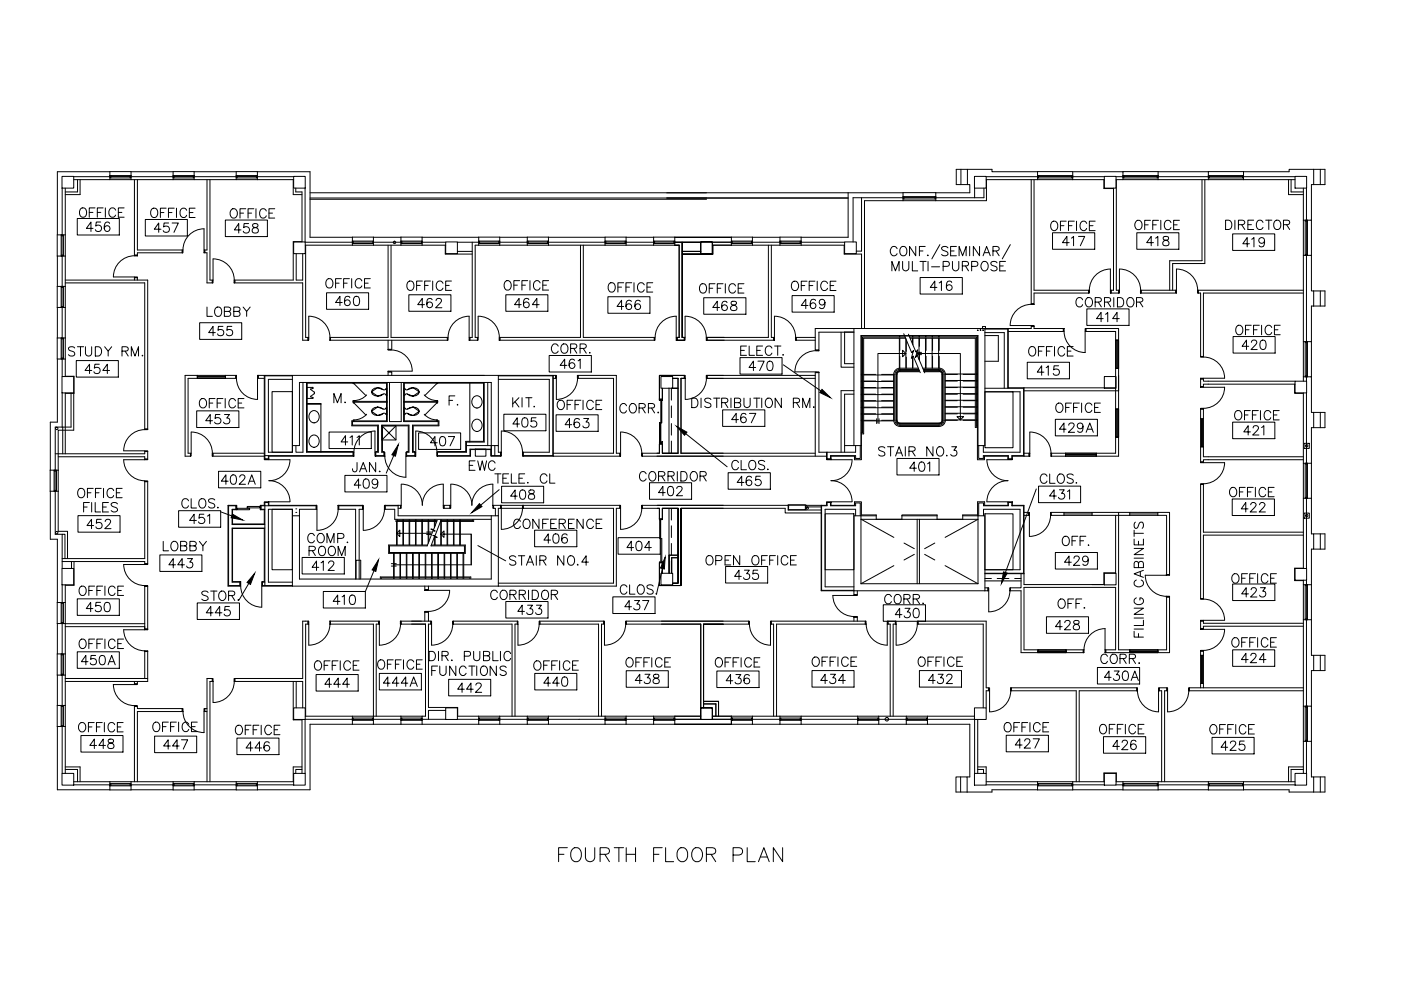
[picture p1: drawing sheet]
<svg xmlns="http://www.w3.org/2000/svg" width="420mm" height="297mm" viewBox="0 0 420 297" stroke-linecap="round" stroke-linejoin="round" font-family="sans-serif">
<!-- layer: 14-4F$0$A-WALL -->
<g fill="none" stroke="#000" stroke-width=".3">
<path d="M18.6 56.4v14M19.6 56.4v14M22.1 53h10.8M22.1 53.8h10.8M23.3 53.8v3.7h-3.7M24 53.8v4.5h-4.4M32.9 51.5h-15.7v18.9M39.3 51.5h12.6M39.3 53h12.6M39.3 53.8h12.6M40.3 53.8v22.7h.9v-.7h13.5v-.9h-13.5v-21.1M58.2 51.5h12.6"/>
<path d="M58.2 53h12.6M58.2 53.8h12.6M62.1 53.8v21.1h-.7v.9h.7v9h1.6v-.9h-.7v-30.1M77.2 51.5h15.8v19.6h12.7M77.2 53h10.9M77.2 53.8h10.9M87.9 53.8v4.5h2.7M88.7 56.4v1.1h1.9v15M91.5 56.4v16.1M258.4 59.3v16h-1.6M270.8 59.3h-15v13.2M270.8 57.8h-16.4v13.3h-14.1"/>
<path d="M288.2 50.8v4.5M290.1 55.3h.7v2.5h-10.2M290.1 50.8v4.5M292.3 56.4v2.9M295.1 56.4v2.9h-14.5M295.8 53h15.4M295.8 53.8h15.4M295.8 53.8v6.4h-15.2M309.3 53.8v37.3h.8v-3.3h16.4v-.8h-16.4v-33.2M311.2 51.5h-13.7v-.7h-10.7v4.5h3.3M321.7 51.5h15.1M321.7 53h9.5"/>
<path d="M321.7 53.8h9.5M331.1 53.8v2.7h2.8M334.7 53h2.1M334.7 53.8h2.1M334.8 53.8v33.2h.7v.8h-2.3v-.8h.7v-30.6M347.3 51.5h15.1M347.3 53h15.1M347.3 53.8h15.1M360.5 53.8v24.3h-9.7v8.9M361.3 53.8v25.2h-9.6v8M372.9 53h15.5M372.9 53.8h15.5"/>
<path d="M386.4 53.8v4.5h4.5M387.2 53.8v3.7h3.7M390.9 56.4v9.6M391.8 56.4v9.6M394 50.8h-7.4v.7h-13.7M394 50.8h3.4v4.5h-4.1v10.7M394 50.8v4.5M396 50.8v4.5M17.2 76.8v9.1M18.6 76.8v9.1M19.6 76.8v9.1M88.8 76v7.9h2v-7.9"/>
<path d="M90.6 72.4h-2.7v11.5h-17.5v.9h20.4v17.2h1.6v-.9h-.7v-27.6M91.5 72.6h14.2M91.5 73.5h14.2M112 71.1h8.2M112 72.6h8.2M112 73.5h8.2M116.4 73.5v27.6h-17.3v.9h35.1v-.9h-16.9v-27.6M126.6 71.1h17M126.6 72.6h7.1M126.6 73.5h7.1M133.5 73.5v2.7h8.1M137.2 72.6h6.4"/>
<path d="M137.2 75.4h4.4M141.6 72.6v28.5h-.7v.9h2.3v-.9h-.7v-27.6h1.1M149.9 71.1h8.2M149.9 72.6h8.2M149.9 73.5h8.2M164.5 71.1h17M164.5 72.6h17M164.5 73.5h17M174.1 73.5v27.6h-24.2v.9h46.3v-.9h-21.3v-27.6M187.8 71.1h8.2M187.8 72.6h8.2M187.8 73.5h8.2"/>
<path d="M203.7 73.5h-1.3h1.3M203.7 73.5v27.6M204.6 75.4h5.6h-5.6M204.6 76.2h9.2h-9.2M210.2 72.6h-7.8h7.8M213.6 72.6h5.7M213.6 73.5h5.7M213.8 76.2v-2.7v2.7M219.3 71.1h-16.9h16.9M225.7 71.1h8.2M225.7 72.6h8.2M225.7 73.5h8.2"/>
<path d="M230.4 73.5v27.6h-18.4M231.3 73.5v27.6h.7v.9h-20M240.3 72.6h13M240.3 73.5h13M253.2 73.5v2.7h5.2v22.3M270.8 60.2h-11.5v38.3M390.9 76.5v25.9M391.8 76.5v25.9M393.3 76.5v10.7h.7M17.2 92.2v9.1M18.6 92.2v9.1M19.6 83.9h24.7v44.7h-.9v-43.8h-23.8"/>
<path d="M19.6 92.2v9.1M40.3 83.9v-.7h.9v.7M252.2 99.6v10.5h3.9M256.1 98.5h-11.6v6.4h1.1v-5.3h10.5M256.1 99.5h-2.8v9.5h2.8M293.1 98.9l.2 .2zM293.9 98.8l.2 .2zM294.7 98.5v-.6h.8v.6M294.7 98.8l.2 .2zM295.4 98.6h6.8v17.8M295.4 99.7h5.8v16.7M302.4 98.5h6.9v-.7h.8v.7h8.8v.9h-16.5"/>
<path d="M330 99.4h4.6M342.2 87h10.4v.8h-10.4zM390.9 87h-31.6v.8h.8v19h.8v-19h30M394 87.2h3.4v4.5h-4.1v10.7M394 87.2v4.5M396 87.2v4.5M17.2 107.6v18.9h-2.1v14.4M18.6 107.6v5.3M18.6 117.8v10.2M19.6 107.6v5.3M19.6 117.8v18.2M19.6 112.8h2.6v5.1h-2.6"/>
<path d="M21.3 117.8v10.2h-4.7v12.9M22.1 117.8v11.1h-4.6v12M59.2 112.5h-3.7v24.2h1.6v-.9h-.7v-22.4h2.8M67.6 113.4h3.1M67.6 112.5h3.3M70.7 112.7v.5M77.2 113.4h2.1M77.2 112.5h2.1M77.4 112.7v.5M87.7 113.7h-7.2v21.9h7.2v-2h2.1v-19h57.5v22h2.8M87.7 112.6h-8.3v24M90.9 114.6v21h-2.2v-2"/>
<path d="M91.9 114.6v21h14v1h-26.5M105.9 114.6v.4h.2v-.4M116.1 114.6v11.8h-10.4v1h7.8v8.2h-.8v1.1M116.4 112.5v-1h1.1v1M116.4 102v2.7h1.1v-2.7M116.8 114.6v11.8h3.5v-11.8M121 114.6v11.8h10.4v1h-7.7v8.2h.8v1.1M131 114.6v.4v-.2M131.2 114.6v.4h-.2M145.2 114.6v17.9h-5.3v3.1h-8.7v1.1M146.3 114.6v19M149.5 113.7h15.2v21.9h-7.8v1.1"/>
<path d="M149.5 112.6h16.3v24h-8.9M165.9 112.5h.7v.9h-.7M197.8 112.5h7.4h-7.4v7.5zM198.6 116.4v3.6h-.8h.8zM201.7 113.4h1.6h-1.6M201.7 116.4h1.6h-1.6M203 101.1h.7h-.7v.9h2.2h-2.2zM203.3 113.4v22.4M204.2 113.4h1v-.9v.9zM204.2 113.4v22.4h40.3M204.6 101.1v-28.5v28.5M204.6 101.1h.6h-.6"/>
<path d="M205.2 102v-.9v.9M212 113.4v-.9v.9M212 102v-.9v.9M212 113.4h32.5M212 112.5h32.5M244.5 101.1h-5.7v.9h5.7M256.1 117.1h-3.9v18.5M256.1 118.2h-2.8v17.4M295.4 117.4h8.4v16.8h-8.4zM295.4 117.4h10.5v18.2h-11v-2M295.4 116.4h11.6v20.2h-3.5v1M295.4 100.6h4v7.7h-4"/>
<path d="M307.1 116.2h27.5v-16.8h-9v-.9h9.9v18.6h-28.4M388.3 115.1v2.8h2.6M388.4 114.3h-27.5v-.7h-.8v2.3h.8v-.8h27.5M390.9 112.9v1.4M390.9 117.8v21.1M391.8 112.9v1.4M391.8 117.8v21.1M393.3 112.9v10.7h.7v4.6h-.7v10.7M16.6 136h26.8v-.7h.9v2.3h-.9v-.7h-25.9M18.8 128v8M79.3 135.8h-15.4v.9h15.4M79.4 136.6v1h1.1v-1"/>
<path d="M87.7 133.6v-21.1h61.8v21.1M92 120.9h4.2v.3h-4.2M105.9 126.4v-.5h.2v.5M105.9 120.1v.7h.2v-.2M106.1 120.6v.2M106.1 120.6h10M112.7 136.6h2.5M115.2 136.7v-1.1h-.7v-8.2h8.2v8.2h-.8v1.1M116.1 120.3h-10v-.2h-.2v.3M121 120.6h10M121.9 136.6h2.6M131 120.8v-.2v.2"/>
<path d="M131 126.4v-.5h.2v.5M131.2 120.4v-.3v.7h-.2M131.2 120.1h-.2v.2h-10M139.9 133.6h9.6v2h.6v1.1M147.3 134.6h-6.4v2h-9.7M148.4 133.6v3M165.9 135.8h18.1v-22.4h-10.6v-.9h11.4v23.3h1.1v.9h-20M197 135.8h.8v-2.7h.8h-.8v2.7h-5.2v.9h55.3M198.6 133.1v2.7M203.3 135.8h-4.7h4.7M248 135.6v2h1.2M253.3 133.6h2.8"/>
<path d="M256.6 133.6v2h-11v-23.9h-1.1v25M258 133.6v3.8h-1.4v-.8h-7.5v1M293.5 133.6v3.8h1.4v-.8h7.5v1M302.3 137.6h1.3M308.6 135.8v.9M315.4 135.8v.9M360.1 122.6h.8v2.9h-.8zM390.9 136.9h-30v-3h-.8v4.6h.8v-.7h30M391.1 132.9h1.6v1.5h-1.6zM394 123.6h3.4v4.6h-3.4M396 123.6v4.6M15.1 147.2v14.4h2.1v19"/>
<path d="M16.6 147.2v12.9h2M17.5 147.2v12.1h2.7v8.1M79.4 157.2h-9.8v-4.5h1.2v-1.1h-2.2v23.9h3.4v-1h-2.4v-16.2h9.8M80.5 151.6v-1h-1.1v24.9M87.7 154.6v21.1h97.1v-23.3h1.1v-.9h-37.9v.9h.6v2.2M88.7 153.6h.1M88.7 152.5h.1M89.8 154.6v19h57.5v-19M94.8 151.5v1.2h-5v1.9h-2.1v-1.9h-7.2v21.8h7.2M94.8 151.6h-16.6v1.1h1.2M101.6 151.5v1.2h5.1v20.9M101.6 151.6h7.2"/>
<path d="M108.8 151.5v1.2h-1.1v20.9M115.5 151.5v1.2h2.9v3h28.9M115.5 151.6h3.9M119.4 152.4h.7v-.9h-.7v3.1h27.9M133.2 151.5h1.8v.9h-1.8zM147.3 154.6h2.2v-2.2h34.5v22.4h-34.5M149.5 154.6v21.1M150.1 151.5v.9M156.9 151.5v.9M197.1 152.4h.7v3.2h.8v-3.2M198.6 152.4h4.7h-4.7M198.6 152.4v3.2h-.8v-3.2h-5.2v-.9h43.8v1.4h9.9"/>
<path d="M203.3 152.4v22.4v-22.4M204.2 152.4v23.1v-23.1M204.2 152.4h31.3v1.4h10.8M241.7 151.9h4.6M246.3 151.5h-4.6v1.4M247.5 154h8.6v16.8h-8.6zM247.9 150.6h1.3M248 150.6v1h-1.6v25.4h9.7M249.1 150.6v1h7.5v-.9h1.4v3.9M256.6 154.6v-1.9h-9.1v23.2h8.6M258.2 155.7h35.1M258.2 154.6h4.6v1.1"/>
<path d="M270.5 155.7v-1.1h10.5v1.1M275.1 155.7v19.3M275.7 155.7v19.3M293.2 154.6h-4.5v1.1M295 154.6v-1.9h10.9v18.1h-10.5M295.4 154h8.4v16.8h-8.4zM302.3 150.6h1.3M302.4 150.6v1h-7.4v-.9h-1.5v3.9M303.5 151.6h.1M303.5 150.6v1h3.5v20.2h-11.6M307.1 153.6h1.4v.9h-1.4M319.1 153.6h-3.9v.9h3.9"/>
<path d="M327.5 153.6h8v41.2M327.5 154.5h7.1v17.3M349.9 154.5v17.9M350.7 153.6v18.8M390.9 149.4v21M390.9 159.5h-30v-14.3h-.8v34.2h.8v-19h30M391.1 153.8h1.6v1.5h-1.6zM391.8 149.4v21M393.3 149.4v10.6h.7v4.6h-.7v10.7M18.6 167.4h24.8v-23h.9v24.6h-.9v-.7h-24.8M18.6 175.3v5.3M19.5 167.4v-7.3h-.9v10.3"/>
<path d="M19.6 175.3v5.3M21.4 168.3v2.1M22.2 168.3v7.1h-2.6M79.4 174.5h-.7v1h9M106.8 173.6v-5.7h1.4v5.7M127.4 175.7v1h1.1v-1M197.8 175.5h6.4h-6.4M198.6 171.8v-3.1h-.8v6.8M201.7 174.8h1.6h-1.6M203.3 167.2h-1.9v4.6M203.3 166.4h-2.6v5.4M256.1 177.1v1.2h1v-1.2"/>
<path d="M295.4 176.2h.9v.9h-.9M306.2 172v4.2h-3.2v.9h3.2v18.5h18.9M307.1 172v3.2h24.1M334.6 171.7h-3.5v3.5M349.8 172.2h.9M349.8 178.9h.9M349.9 178.7v16.1M350.7 178.7v16.9M390.9 173.9v1.4M390.9 170.3h-2.6v3.7h2.6M391.8 173.9v1.4M394 160h3.4v4.6h-3.4"/>
<path d="M396 160v4.6M17.2 186.9v9.1M18.6 186.9v9.1M19.6 187.8h23.8v.8h.9M43.4 188.8v-13.1h.9v13.1M43.4 195.1v8.3M43.4 186.9h-23.8v9.1M43.4 195.3h.9M44.3 195.1v9.2h-24.7M98.8 186.2h15M98.8 187.1h13.2v27.6h8.2M99.1 186.2v.9"/>
<path d="M113.8 187.1h-1v27.6M120.1 186.2h9.1v.9h-.7v24.9h8.8v2.7M120.1 187.1h7.5v27.6h-1M120.3 186.2v.9M127.4 186.2v-2.7h1.1v2.7M211 187.1v25.1M216.9 187.1h-5.9h13.6v-.9h-36.8v.9h22.4v25.1M256.1 186.2v-1.2h1v1.2M324.9 194.8v.8M325.1 194.8h-18v-18.7h27.5v18.7h-3.2M331.4 195.6h4.1M331.6 194.8v.8"/>
<path d="M360.1 195.2h.8v1.2h-.8zM390.9 186.8h-30v-.7h-.8v2.3h.8v-.7h30M390.9 185.8v25.9M391.8 185.8v25.9M393.3 185.8v10.6h.7v4.6h-.7v10.7M394 196.4h3.4v4.6h-3.4M396 196.4v4.6M17.2 202.4v9.1M17.2 217.8v18.9h15.7M18.6 202.4v9.1M18.6 217.8v14M19.6 202.4v9.1"/>
<path d="M19.6 217.8v14M19.6 203.4h24.7M40.3 204.3v.7h.9v-.7M62.1 212.4h-.7v.9h.7M87.9 204.3v11.5h2.7M88.8 204.3v7.9M90.6 215.6v16.2M90.8 212.2v-7.9h-20.4v-.9h20.4v-17.2h1.6v.9h-.7v27.6M91.5 215.6v16.2M91.5 215.6h14.2M91.5 214.7h14.1M105.7 217.1h-12.7v19.6h-15.8"/>
<path d="M112 217.1h8.2M112 215.6h8.2M126.6 217.1h17M126.6 215.6h7.1M133.7 212.9h-5.2v2.7M137.2 215.6h6.4M137.2 214.7h6.4M149.9 217.1h8.2M149.9 215.6h8.2M149.9 214.7h8.2M153.6 214.7v-27.6h-17.7v-.9h19.3v.9h-.8v27.6M164.5 217.1h17"/>
<path d="M164.5 215.6h17M164.5 214.7h17M179.5 214.7v-27.6h-17.6v-.9h19.2v.9h-.7v27.6M187.8 217.1h8.2M187.8 215.6h8.2M187.8 214.7h8.2M202.4 215.6h7.8M202.4 214.7h7.8M211 210.2h4.5h-4.5M211 211h3.7v3.7M213.6 215.6h5.7M213.6 214.7h5.7"/>
<path d="M215.5 210.2v4.5M219.3 217.1h-16.9h16.9M225.7 217.1h8.2M225.7 215.6h8.2M225.7 214.7h8.2M232 214.7v-27.6h-.7v-.9h28.2v.9h-26.6v27.6M240.3 217.1h16.9M240.3 215.6h16.9M240.3 214.7h16.9M263.5 217.1h8.3M263.5 215.6h8.3M263.5 214.7h8.3"/>
<path d="M267 214.7v-27.6h-.7v-.9h2.2v.9h-.6v27.6M278.1 217.1h12.7v15.8h-.8M278.1 215.6h14.1l.1 16.2M278.1 214.7h14.1M293.2 215.6v16.2M294.9 212.2v-25.1h-19.6v-.9h20.5v20h.6v.9h-.6v5.1M360.1 206.2v-1.3h.8v1.3M390.9 206.2h-34.2v.9h34.2M19.6 229.9h4.4v4.4M19.6 230.6h3.7v3.7M22.1 235.2h10.8M22.1 234.3h10.8"/>
<path d="M39.3 236.7h12.6M39.3 235.2h12.6M39.3 234.3h12.6M40.3 234.3v-22.6h.9v.7h13.5v.9h-13.5v21M58.2 236.7h12.6M58.2 235.2h12.6M58.2 234.3h12.6M62.1 234.3v-30.9h1.6v.9h-.7v30M77.2 235.2h10.9M77.2 234.3h10.9M90.6 230.6h-1.9v1.2M90.6 229.9h-2.7v4.4"/>
<path d="M288.1 232.9v4.5M293.2 230.6h1.8v1.2M293.2 229.9h2.6v1.9M295.8 235.2h15.4M295.8 234.3h15.4M311.2 236.7h-13.7v.7h-10.8v-4.5h3.3v4.5M321.7 236.7h15.1M321.7 235.2h9.5M321.7 234.3h9.5M322.8 234.3v-27.2h-19.6v-.9h37.7v.9h-17.2v27.2M331.1 234.3v-2.6h3.7v2.6M334.7 235.2h2.1"/>
<path d="M334.7 234.3h2.1M347.3 236.7h15.1M347.3 235.2h15.1M347.3 234.3h15.1M348.4 234.3v-27.2h-.7v-.9h2.2v.9h-.6v27.2M372.9 235.2h15.5M372.9 234.3h15.5M390.9 230.6h-3.7v3.7M390.9 229.9h-4.5v4.4M390.9 222.2v9.6M391.8 222.2v9.6M393.3 222.2v10.7h.7v4.5"/>
<path d="M394 232.9h3.4v4.5h-10.8v-.7h-13.7M396 232.9v4.5"/>
<circle cx="118.3" cy="72.7" r=".36"/>
<circle cx="17" cy="128.4" r=".36"/>
<circle cx="391.9" cy="133.6" r=".36"/>
<circle cx="17" cy="159.7" r=".36"/>
<circle cx="391.9" cy="154.5" r=".36"/>
<circle cx="266" cy="215.6" r=".53"/>
</g>
<!-- layer: 14-4F$0$A-FLOR-STHR -->
<g fill="none" stroke="#000" stroke-width=".3">
<path d="M268 112.2v13.8M269.8 111.3h5.8M269.8 111.1h5.8M269.9 111.2a1 1 0 0 0-1 1v13.8a.99 .99 0 0 0 1 1h11.8a1 1 0 0 0 1-1l-.1-13.8a.93 .93 0 0 0-.9-1M269.9 111l-.4 .1a1.17 1.17 0 0 0-.8 1.1v13.8l.5 .9 .7 .2 11.8 .1 .9-.5 .2-.7M271.5 101h-12.8v28.7h-.4M271.6 101.4h-12.6v28.6h-.7M272.8 101h20v26.8h.4M273 101.4h19.5v26.7h.7M275.4 110.4h-5.5a1.84 1.84 0 0 0-1.9 1.8M275.5 110.7h-5.6a1.57 1.57 0 0 0-1.6 1.5l.1 13.8a1.5 1.5 0 0 0 1.5 1.5M275.6 111.4h-5.7a.83 .83 0 0 0-.9 .8v13.8a.83 .83 0 0 0 .9 .8h11.8a.83 .83 0 0 0 .8-.8"/>
<path d="M276.7 110.4h5a1.84 1.84 0 0 1 1.8 1.8M276.9 110.7h4.8a1.5 1.5 0 0 1 1.5 1.5M277 111.4h4.7a.83 .83 0 0 1 .8 .8M277 111.3h4.7M277 111.1h4.7M281.7 111l.7 .3 .4 .9M282.5 112.2v13.8M282.8 112.2v13.8M283.1 112.2v13.8M283.5 112.2v13.8M268 126a1.84 1.84 0 0 0 1.9 1.8h11.8a1.91 1.91 0 0 0 1.8-1.8M269.8 127.5h11.9"/>
<path d="M283.2 126a1.5 1.5 0 0 1-1.5 1.5M118.8 155.8v.5h12.2M119.1 155.8v.2h12M141.7 155.8v.2h-9.5M142 155.8v.5h-9.9M114.1 173.4v-.5h27.1v.5M114.4 173.4v-.2h26.5v.2M128.1 163.6h-11.3v2h22.5v-2h-10M128.2 163.4h-11.6v2.5h22.9v-2.5h-10.1"/>
</g>
<!-- layer: 14-4F$0$A-FLOR-STRS -->
<g fill="none" stroke="#000" stroke-width=".3">
<path d="M200 59.4h54.4M258.3 112.2h.4M258.3 112.4h.4M258.3 114.2h.4M258.3 114.3h.4M258.3 116.2h.4M258.3 118.2h.4M258.3 116.3h.4M258.3 118.3h.4M259 112.2h3.6M259 112.4h9M259 114.2h3.6"/>
<path d="M259 114.3h9M259 116.2h3.6M259 118.2h3.6M259 116.3h9M259 118.3h9M264.4 112.2h3.6M264.4 114.2h3.6M264.4 116.2h3.6M264.4 118.2h3.6M269.7 100.7v.3M269.7 101.4v9M269.8 100.7v.3"/>
<path d="M269.8 101.4v3.6M269.8 106.8v3.6M271.7 101.5v8.9M271.8 102v3.3M271.8 107.1v3.3M273.7 100.7v.3M273.7 101.4v1.6M273.7 107v3.4M273.8 100.7v.3M273.8 101.4v2M273.8 106.8v3.6M275.6 100.7v.3"/>
<path d="M275.6 101.4v6.3M275.7 100.7v.3M275.7 101.4v2.4M275.7 105.5v2.5M277.6 100.7v.3M277.6 101.4v9M277.7 100.7v.3M277.7 101.4v3.6M277.7 106.8v3.6M279.5 100.7v.3M279.5 101.4v9M279.7 100.7v.3"/>
<path d="M279.7 101.4v3.6M279.7 106.8v3.6M281.5 100.7v.3M281.5 101.4v9M281.7 100.7v.3M281.7 101.4v3.6M281.7 106.8v3.6M283.5 112.2h3.6M283.5 114.2h3.6M283.5 116.2h3.6M283.5 118.2h3.6M283.5 120h9"/>
<path d="M283.5 118h9M283.5 116h9M283.5 112.1h9M283.5 114h9M288.9 112.2h3.6M288.9 114.2h3.6M288.9 116.2h3.6M288.9 118.2h3.6M292.8 112.2h.4M292.8 114.2h.4M292.8 116.2h.4M292.8 118.2h.4"/>
<path d="M292.8 120h.4M292.8 118h.4M292.8 116h.4M292.8 112.1h.4M292.8 114h.4M258.3 120.1h.4M258.3 122h.4M258.3 120.2h.4M258.3 122.2h.4M258.3 124h.4M258.3 126h.4M258.3 124.2h.4"/>
<path d="M258.3 126.2h.4M259 120.1h3.6M259 122h3.6M259 120.2h9M259 122.2h9M259 124h3.6M259 126h3.6M259 124.2h9M259 126.2h9M264.4 120.1h3.6M264.4 122h3.6M264.4 124h3.6"/>
<path d="M264.4 126h3.6M283.5 120.1h3.6M283.5 122h3.6M283.5 124h3.6M283.5 126h3.6M283.5 125.9h9M283.5 123.9h9M283.5 121.9h9M288.9 120.1h3.6M288.9 122h3.6M288.9 124h3.6M288.9 126h3.6"/>
<path d="M292.8 120.1h.4M292.8 122h.4M292.8 124h.4M292.8 126h.4M292.8 125.9h.4M292.8 123.9h.4M292.8 121.9h.4M118.9 156.3v7.1M119.1 156.3v7.1M120.8 155.8v.2M120.8 156.3v7.1M121 155.8v.2"/>
<path d="M121 156.3v7.1M122.7 155.8v.2M122.7 156.3v7.1M122.9 155.8v.2M122.9 156.3v7.1M124.6 155.8v.2M124.6 156.3v7.1M124.8 155.8v.2M124.8 156.3v7.1M126.5 155.8v.2M126.5 156.3v7.1M126.7 155.8v.2"/>
<path d="M126.7 156.3v7.1M128.4 155.8v.2M128.4 156.3v6.6M128.6 155.8v.2M128.6 156.3v6.1M130.3 155.8v.2M130.3 156.3v1.8M130.5 155.8v.2M130.5 156.3v1.3M132.2 155.8v.2M132.2 156.3v7.1M132.3 155.8v.2"/>
<path d="M132.3 156.3v7.1M134.1 155.8v.2M134.1 156.3v7.1M134.3 155.8v.2M134.3 156.3v7.1M136 155.8v.2M136 156.3v7.1M136.2 155.8v.2M136.2 156.3v7.1M137.9 155.8v.2M137.9 156.3v7.1M138.1 155.8v.2"/>
<path d="M138.1 156.3v7.1M118 165.9v7M118 173.2v.2M118.2 165.9v7M118.2 173.2v.2M119.9 165.9v7M119.9 173.2v.2M120.1 165.9v7M120.1 173.2v.2M121.8 165.9v7M121.8 173.2v.2M122 165.9v7"/>
<path d="M122 173.2v.2M123.7 165.9v7M123.7 173.2v.2M123.9 165.9v7M123.9 173.2v.2M125.6 165.9v7M125.6 173.2v.2M125.8 165.9v7M125.8 173.2v.2M127.5 165.9v7M127.5 173.2v.2M127.7 165.9v7"/>
<path d="M127.7 173.2v.2M129.4 165.9v7M129.4 173.2v.2M129.6 165.9v7M129.6 173.2v.2M130.3 161v2.4M130.5 161v2.4M131.3 165.9v7M131.3 173.2v.2M131.5 165.9v7M131.5 173.2v.2M133.2 165.9v7"/>
<path d="M133.2 173.2v.2M133.4 165.9v7M133.4 173.2v.2M135.1 165.9v7M135.1 173.2v.2M135.3 165.9v7M135.3 173.2v.2M137 165.9v7M137 173.2v.2M137.2 165.9v7M137.2 173.2v.2M138.9 165.9v7"/>
<path d="M138.9 173.2v.2M139.1 165.9v7M139.1 173.2v.2"/>
</g>
<!-- layer: 14-4F$0$A-WALL-PLST -->
<g fill="none" stroke="#000" stroke-width=".3">
<path d="M295.4 98.5h7v17.7h4.7v20.5h-3.5v.9M87.7 112.5h-8.4v25.1M149.5 112.5h16.4v24.2h-9M258.3 100.7h34.9l-.1 32.9M258.3 100.7v32.9M105.9 136.7h-25.3v.9M105.9 135.3h-13.8v-20.4h23.8v11.3h-10.4v1.4h7.8v7.7h-.6M112.7 136.7h2.5M115.2 135.3h-.5v-7.7h7.7v7.7h-.5M121.9 136.7h2.6M124.5 135.3h-.6v-7.7h7.7v-1.4h-10.3v-11.3h23.7v17.4h-5.3v3h-8.5M131.2 136.7h9.9v-2h6.1v2h2.9"/>
<path d="M247.9 135.6v2M256.3 136.7h-7.1v.9M295.2 136.7h7.1v.9M70.8 152.8h-1.1v4.3h9.6v-4.3h-1.1M70.8 151.5h-2.4v24.2h3.6M79.3 150.6v.9h-1.1M80.6 150.6v.9h14.2M101.6 151.5h7.2M115.5 151.5h3.9M247.9 150.6v.9h-1.6v25.6h9.8M249.2 150.6v.9h7.1M302.3 150.6v.9h-7"/>
<path d="M303.6 150.6v.9h3.5v20.5h-11.7M72 174.3h-2.3v-15.9h9.6v15.9h-.6M78.7 175.7h9"/>
</g>
<!-- layer: 14-4F$0$A-COLS-CONC -->
<g fill="none" stroke="#000" stroke-width=".3">
<path d="M18.6 52.9h3.5v3.5h-3.5zM88.1 52.9h3.4v3.5h-3.4zM292.2 52.9h3.6v3.5h-3.6zM331.2 52.9h3.5v3.5h-3.5zM388.4 52.9h3.5v3.5h-3.5zM88.1 72.5h3.4v3.5h-3.4zM133.7 72.5h3.5v3.5h-3.5zM210.2 72.5h3.4v3.5h-3.4h3.4v-3.5h-3.4v3.5zM253.3 72.5h3.5v3.5h-3.5zM256.1 98.5h39.3v35.1h-2.1v-33h-35.1v33h-2.1zM18.6 112.9h3.5v4.9h-3.5zM198.2 112.9h3.5v3.5h-3.5z"/>
<path d="M331.2 112.9h3.5v3.5h-3.5zM388.4 114.3h3.5v3.5h-3.5zM256.1 154.6h2.1v20.4h35.1v-20.4h2.1v22.5h-39.3zM18.6 170.4h3.5v4.9h-3.5zM198.2 171.8h3.5v3.5h-3.5zM331.2 171.8h3.5v3.5h-3.5zM388.4 170.4h3.5v3.5h-3.5zM88.1 212.2h3.4v3.4h-3.4zM133.7 212.2h3.5v3.4h-3.5zM210.2 212.2h3.4v3.4h-3.4h3.4v-3.4h-3.4v3.4zM292.2 212.2h3.6v3.4h-3.6zM18.6 231.8h3.5v3.5h-3.5z"/>
<path d="M88.1 231.8h3.4v3.5h-3.4zM292.2 231.8h3.6v3.5h-3.6zM331.2 231.8h3.5v3.5h-3.5zM388.4 231.8h3.5v3.5h-3.5z"/>
</g>
<!-- layer: 14-4F$0$A-ELEV-BACK -->
<path d="M262.8 155.7h7.7M281 155.7h7.7" fill="none" stroke="#000" stroke-width=".3"/>
<!-- layer: 14-4F$0$A-ANNO-TEXS -->
<g fill="none" stroke="#000" stroke-width=".3">
<path d="M24.1 62.7a1.04 1.04 0 0 1 1.2-.3 1.04 1.04 0 0 1 .7 1 1.22 1.22 0 0 1-.3 1.3 1.22 1.22 0 0 1-1.3 .3 1.82 1.82 0 0 1-.3-2.3zM26.8 63.7h1.1M28.5 62.3h-1.7v2.8M29.2 63.7h1M30.9 62.3h-1.7v2.8M31.6 62.3v2.8M34.7 63a1.04 1.04 0 0 0-1.2-.7 1.04 1.04 0 0 0-.8 1.1 1.24 1.24 0 0 0 .2 1.3 1.24 1.24 0 0 0 1.4 .3l.4-.5M35.5 63.7h1M37.2 62.3h-1.7v2.8h1.7M45.7 62.5a1.39 1.39 0 0 1 1.7 1 1.39 1.39 0 0 1-.9 1.7 1.47 1.47 0 0 1-1.4-1.1 1.47 1.47 0 0 1 .6-1.6zM48.1 63.7h1.1M49.8 62.4h-1.7v2.8"/>
<path d="M50.5 63.7h1.1M52.3 62.4h-1.8v2.8M52.9 62.4v2.8M56 63a1.03 1.03 0 0 0-1.2-.6 1.03 1.03 0 0 0-.8 1.1 1.24 1.24 0 0 0 .3 1.3 1.24 1.24 0 0 0 1.3 .3l.4-.6M56.8 63.7h1.1M58.5 62.4h-1.7v2.8h1.7M69.3 62.9a1.04 1.04 0 0 1 1.2-.3 1.04 1.04 0 0 1 .7 1 1.24 1.24 0 0 1-.3 1.4 1.24 1.24 0 0 1-1.3 .2 1.69 1.69 0 0 1-.3-2.3zM72 63.9h1M73.7 62.6h-1.7v2.8M74.4 63.9h1.1M76.1 62.6h-1.7v2.8M76.8 62.6v2.8"/>
<path d="M79.9 63.2a1.02 1.02 0 0 0-1.2-.6 1.02 1.02 0 0 0-.8 1v.7a1.02 1.02 0 0 0 .8 1.1 1.02 1.02 0 0 0 1.2-.7M80.7 63.9h1M82.4 62.6h-1.7v2.8h1.7M269 74.5a1.04 1.04 0 0 0-1.1-.6 1.04 1.04 0 0 0-.9 1v.7a1.05 1.05 0 0 0 .8 1.1 1.05 1.05 0 0 0 1.2-.7M270.4 74a1.36 1.36 0 0 1 1.6 .6 1.36 1.36 0 0 1-.3 1.7 1.04 1.04 0 0 1-1.2 .3 1.04 1.04 0 0 1-.7-1v-.7zM270.7 78.4v2a.94 .94 0 0 0 .9 .8 .94 .94 0 0 0 1-.8v-2M273.6 78.4v2.8h1.6M274.6 73.9v2.8l-1.8-2.8v2.8M275.7 75.2h1.1M275.9 78.4h1.9M276.8 78.4v2.8M277.5 73.9h-1.8v2.8"/>
<path d="M278.3 76.4l-.2 .1h.3M278.3 78.4v2.8M279.4 80h2.4M281.9 73.3l-2.4 4.3M282.8 79.8h1.2l.5-.1 .2-.4a.75 .75 0 0 0-.7-.9h-1.2v2.8M284.3 74.3a1.07 1.07 0 0 0-1-.5 1.07 1.07 0 0 0-.9 .7l.3 .4 1 .5a.72 .72 0 0 1 .6 .9 1.31 1.31 0 0 1-1.9 0M285.1 75.2h1M285.6 78.4v2a.96 .96 0 0 0 1 .8 .96 .96 0 0 0 .9-.8v-2M286.8 73.9h-1.7v2.8h1.7M287.6 76.7v-2.8l1.1 2.8 1-2.8v2.8M288.6 79.7l1.6-.1 .3-.4-.2-.5-.5-.3h-1.2v2.8M289.5 79.7l1 1.5"/>
<path d="M290.8 73.9v2.8M291.4 79.8h1.2a.75 .75 0 0 0 .7-.7 .75 .75 0 0 0-.7-.7h-1.2v2.8M293.8 73.9v2.8l-1.9-2.8v2.8M294.7 78.5a1.36 1.36 0 0 1 1.6 .6 1.36 1.36 0 0 1-.2 1.7 1.17 1.17 0 0 1-1.5 .1 1.17 1.17 0 0 1-.4-1.4zM294.8 76.7l1.1-2.8 1.1 2.8M295.2 75.7h1.4M297.8 75.2l1.6-.1a.6 .6 0 0 0 0-1.1l-1.6-.1v2.8M298.7 75.2l.9 1.5M299 78.8a1.04 1.04 0 0 0-1-.5 1.04 1.04 0 0 0-.8 .7l.2 .5 1.1 .3a.66 .66 0 0 1 .5 .5 .66 .66 0 0 1-.2 .7 1.21 1.21 0 0 1-1.6-.2M299.8 79.7h1.1M301.6 78.4h-1.8v2.8h1.8M303 73.3l-2.4 4.3"/>
<path d="M315.6 66.4a1.36 1.36 0 0 1 1.6 .6 1.36 1.36 0 0 1-.2 1.7 1.02 1.02 0 0 1-1.2 .4 1.02 1.02 0 0 1-.7-1.1v-.6zM318 67.6h1.1M319.8 66.3h-1.8v2.8M320.4 67.6h1.1M322.2 66.3h-1.8v2.8M322.8 66.3v2.8M325.9 67a1.02 1.02 0 0 0-1.2-.7 1.02 1.02 0 0 0-.8 1.1 1.22 1.22 0 0 0 .3 1.3 1.22 1.22 0 0 0 1.3 .3l.4-.5M326.7 67.6h1.1M328.4 66.3h-1.7v2.8h1.7M340.9 66.2a1.36 1.36 0 0 1 1.6 .6 1.36 1.36 0 0 1-.3 1.7 1.06 1.06 0 0 1-1.2 .3 1.06 1.06 0 0 1-.7-1v-.7zM343.3 67.4h1.1M345 66h-1.7v2.8"/>
<path d="M345.7 67.4h1.1M347.4 66h-1.7v2.8M348.1 66v2.8M351.2 66.7a1.02 1.02 0 0 0-1.2-.7 1.02 1.02 0 0 0-.8 1.1 1.22 1.22 0 0 0 .2 1.4 1.22 1.22 0 0 0 1.4 .2l.4-.5M352 67.4h1M353.7 66h-1.7v2.8h1.7M367.6 66h.9a1.49 1.49 0 0 1 1 1.4 1.49 1.49 0 0 1-1 1.4h-.9zM370.3 66v2.8M371.4 67.4l1.6-.2a.64 .64 0 0 0 0-1.1l-1.6-.1v2.8M372.4 67.4l.9 1.4M374.2 67.4h1.1M376 66h-1.8v2.8h1.8"/>
<path d="M378.8 66.7a1.02 1.02 0 0 0-1.2-.7 1.02 1.02 0 0 0-.8 1.1 1.22 1.22 0 0 0 .2 1.3 1.22 1.22 0 0 0 1.4 .3l.4-.5M379.6 66h1.8M380.5 66v2.8M382.5 66.1a1.36 1.36 0 0 1 1.6 .6 1.36 1.36 0 0 1-.2 1.7 1.04 1.04 0 0 1-1.2 .4 1.04 1.04 0 0 1-.7-1.1v-.6zM384.9 67.4l1.6-.2 .3-.4-.2-.5-.5-.3h-1.2v2.8M385.8 67.4l1 1.4M62.1 92v2.8h1.6M64.6 92.4a1.04 1.04 0 0 1 1.2-.3 1.04 1.04 0 0 1 .7 1v.7a1.06 1.06 0 0 1-1.1 1.1 1.06 1.06 0 0 1-1-1.1zM67.3 93.3h1.2a.73 .73 0 0 0 .7-.8l-.7-.5h-1.2v2.8h1.2a.74 .74 0 0 0 .7-.7 .74 .74 0 0 0-.7-.8M70.1 93.3l1.6-.1 .3-.4-.3-.6-1.6-.2v2.8h1.2l.4-.1 .3-.4a.75 .75 0 0 0-.7-1M72.9 92l1.1 1.3 1-1.3M74 93.3v1.5"/>
<path d="M98.2 83.7a1.36 1.36 0 0 1 1.6 .5 1.36 1.36 0 0 1-.2 1.7 1.04 1.04 0 0 1-1.2 .4 1.04 1.04 0 0 1-.7-1v-.7zM100.6 84.9h1.1M102.4 83.5h-1.8v2.8M103.1 84.9h1M104.8 83.5h-1.7v2.8M105.5 83.5v2.8M108.5 84.2a1.02 1.02 0 0 0-1.1-.7 1.02 1.02 0 0 0-.9 1.1 1.22 1.22 0 0 0 .3 1.3 1.22 1.22 0 0 0 1.3 .3l.4-.5M109.3 84.9h1.1M111.1 83.5h-1.8v2.8h1.8M122.3 84.6a1.04 1.04 0 0 1 1.2-.3 1.04 1.04 0 0 1 .6 1v.7a1.06 1.06 0 0 1-1 1.1 1.06 1.06 0 0 1-1.1-1.1zM124.9 85.6h1.1M126.7 84.2h-1.8v2.8"/>
<path d="M127.4 85.6h1M129.1 84.2h-1.7v2.8M129.8 84.2v2.8M132.9 84.9a1.04 1.04 0 0 0-1.2-.7 1.04 1.04 0 0 0-.9 1.1 1.24 1.24 0 0 0 .3 1.3 1.24 1.24 0 0 0 1.3 .3l.5-.5M133.7 85.6h1M135.4 84.2h-1.7v2.8h1.7M151.4 84.5a1.15 1.15 0 0 1 1.5-.1 1.15 1.15 0 0 1 .4 1.5 1.06 1.06 0 0 1-1.1 1.1 1.06 1.06 0 0 1-1-1.1zM154.1 85.5h1.1M155.8 84.1h-1.7v2.9M156.5 85.5h1.1M158.3 84.1h-1.8v2.9M158.9 84.1v2.9"/>
<path d="M162 84.8a1.02 1.02 0 0 0-1.2-.7 1.02 1.02 0 0 0-.8 1.1 1.13 1.13 0 0 0 .4 1.6 1.13 1.13 0 0 0 1.6-.5M162.8 85.5h1.1M164.5 84.1h-1.7v2.9h1.7M182.9 84.9a1.39 1.39 0 0 1 1.7 .9 1.39 1.39 0 0 1-.9 1.7 1.47 1.47 0 0 1-1.4-1 1.47 1.47 0 0 1 .6-1.6zM185.3 86.1h1.1M187 84.8h-1.7v2.7M187.7 86.1h1.1M189.5 84.8h-1.8v2.7M190.1 84.8v2.7M193.2 85.4a1.05 1.05 0 0 0-1.2-.7 1.05 1.05 0 0 0-.8 1.1 1.26 1.26 0 0 0 .3 1.3 1.26 1.26 0 0 0 1.3 .3l.4-.5M194 86.1h1.1M195.8 84.8h-1.8v2.7h1.8"/>
<path d="M210 85.4a1.04 1.04 0 0 1 1.2-.3 1.04 1.04 0 0 1 .7 1v.7a1.06 1.06 0 0 1-1.1 1.1 1.06 1.06 0 0 1-1-1.1zM212.7 86.4h1.1M214.4 85h-1.7v2.8M215.1 86.4h1.1M216.8 85h-1.7v2.8M217.5 85v2.8M220.6 85.7a1.02 1.02 0 0 0-1.2-.7 1.02 1.02 0 0 0-.8 1.1 1.22 1.22 0 0 0 .2 1.4 1.22 1.22 0 0 0 1.4 .2l.4-.5M221.4 86.4h1.1M223.1 85h-1.7v2.8h1.7M237.6 84.7a1.06 1.06 0 0 1 1.2-.4 1.06 1.06 0 0 1 .7 1v.7a1.08 1.08 0 0 1-1.1 1.1 1.08 1.08 0 0 1-1.1-1.1zM240.3 85.6h1.1M242 84.3h-1.7v2.8"/>
<path d="M242.7 85.6h1.1M244.4 84.3h-1.7v2.8M245.1 84.3v2.8M248.2 85a1.04 1.04 0 0 0-1.2-.7 1.04 1.04 0 0 0-.9 1v.7a1.04 1.04 0 0 0 .9 1.1 1.04 1.04 0 0 0 1.2-.7M249 85.6h1M250.7 84.3h-1.7v2.8h1.7M267.5 81.2v-2.8l1 2.8 1.1-2.8v2.8M324.7 89.9a1.02 1.02 0 0 0-1.2-.7 1.02 1.02 0 0 0-.8 1.1 1.22 1.22 0 0 0 .2 1.3 1.22 1.22 0 0 0 1.4 .3l.4-.6M325.8 89.6a1.04 1.04 0 0 1 1.1-.4 1.04 1.04 0 0 1 .7 1.1 1.22 1.22 0 0 1-.2 1.3 1.22 1.22 0 0 1-1.4 .3l-.2-.3a1.73 1.73 0 0 1 0-2zM328.4 90.6l1.6-.2 .3-.4-.1-.5-.6-.3h-1.2v2.8M329.4 90.6l.9 1.4M331.2 90.6l1.6-.2 .3-.4-.1-.5-.5-.3h-1.3v2.8"/>
<path d="M332.2 90.6l.9 1.4M334 89.2v2.8M335.1 89.2h1a1.49 1.49 0 0 1 .9 1.4 1.49 1.49 0 0 1-.9 1.4h-1zM338.2 89.6a1.06 1.06 0 0 1 1.2-.4 1.06 1.06 0 0 1 .7 1.1v.6a1.08 1.08 0 0 1-1.1 1.1 1.08 1.08 0 0 1-1.1-1.1zM340.8 90.6l1.6-.2a.6 .6 0 0 0 0-1.1l-1.6-.1v2.8M341.8 90.6l.9 1.4M370.9 97.9l.2-.2a1.33 1.33 0 0 1 1.6 .5 1.33 1.33 0 0 1-.2 1.7 1.02 1.02 0 0 1-1.2 .4 1.02 1.02 0 0 1-.7-1zM373.5 98.8h1.1M375.3 97.5h-1.8v2.8M375.9 98.8h1.1M377.7 97.5h-1.8v2.8M378.3 97.5v2.8"/>
<path d="M381.4 98.2a1.02 1.02 0 0 0-1.2-.7 1.02 1.02 0 0 0-.8 1.1 1.24 1.24 0 0 0 .3 1.3 1.24 1.24 0 0 0 1.3 .3l.4-.5M382.2 98.8h1.1M383.9 97.5h-1.7v2.8h1.7M22.4 104.3a1.07 1.07 0 0 0-1.9 .3l.3 .4 1.4 .5a.69 .69 0 0 1 .2 .7 .69 .69 0 0 1-.6 .5l-1-.1-.3-.3M23.2 103.9h1.9M24.1 103.9v2.8M25.6 103.9v2a.94 .94 0 0 0 1 .8 .94 .94 0 0 0 .9-.8v-2M28.6 103.9h.9a1.49 1.49 0 0 1 1 1.4 1.49 1.49 0 0 1-1 1.4h-.9zM31.4 103.9l1 1.3 1.1-1.3M32.4 105.2v1.5M36.6 105.2l1.6-.1 .3-.4-.2-.5-.5-.3h-1.2v2.8M37.5 105.2l1 1.5"/>
<path d="M39.4 106.7v-2.8l1.1 2.8 1-2.8v2.8M42.7 106.5l-.1 .1h.3M60 119.9a1.05 1.05 0 0 1 1.2-.4 1.05 1.05 0 0 1 .7 1 1.24 1.24 0 0 1-.2 1.4 1.24 1.24 0 0 1-1.4 .2 1.71 1.71 0 0 1-.3-2.2zM64.5 119.5h-1.7v2.8M66.9 119.5h-1.8v2.8M67.5 119.5v2.8M73.2 119.5h-1.8v2.8h1.8M136.4 118.7h-1.7v2.8M153.8 119.2v2.8M155.6 119.2l-1.8 1.9M156.6 119.2v2.8M157.7 119.2h1.8"/>
<path d="M158.6 119.2v2.8M167.4 103.8a1.04 1.04 0 0 0-1.2-.7 1.04 1.04 0 0 0-.8 1v.7a1.05 1.05 0 0 0 .8 1.1 1.05 1.05 0 0 0 1.2-.7M168.7 103.2a1.36 1.36 0 0 1 1.6 .6 1.36 1.36 0 0 1-.2 1.7 1.04 1.04 0 0 1-1.2 .3 1.04 1.04 0 0 1-.7-1v-.7zM171.1 104.4l1.6-.1 .3-.4-.1-.6-.5-.2h-1.3v2.8M171.8 120h-1.7v2.8M172.1 104.4l.9 1.5M174 104.4h1.1a.7 .7 0 0 0 .6-1.1l-.6-.2h-1.1v2.8M174.2 120h-1.8v2.8M174.9 120v2.8M174.9 104.4l.9 1.5M176.9 105.6v.3l.1-.2M180.5 120h-1.8v2.8h1.8"/>
<path d="M207.4 119.3h1a1.52 1.52 0 0 1 .9 1.5 1.52 1.52 0 0 1-.9 1.4h-1zM210.2 119.3v2.9M213.2 119.8a1.04 1.04 0 0 0-1-.5 1.04 1.04 0 0 0-.9 .7l.3 .4 1.1 .4a.66 .66 0 0 1 .5 .5 .66 .66 0 0 1-.2 .7 1.21 1.21 0 0 1-1.7-.2M214 119.3h1.9M214.9 119.3v2.9M219.2 119.3v2.9M222.1 105h1.1M223.1 119.3v2.1a.94 .94 0 0 0 .9 .8 .94 .94 0 0 0 1-.8v-2.1M223.9 103.7h-1.8v2.8h1.8M224.7 103.7v2.8h1.6M226 119.3h1.9M227 119.3v2.9"/>
<path d="M227 105h1M228.4 119.3v2.9M228.7 103.7h-1.7v2.8h1.7M229.8 119.8a1.05 1.05 0 0 1 1.2-.4 1.05 1.05 0 0 1 .7 1 1.15 1.15 0 0 1-.5 1.6 1.15 1.15 0 0 1-1.6-.5l-.1-1.1zM231.5 104.4a1.03 1.03 0 0 0-1.2-.7 1.03 1.03 0 0 0-.8 1.1 1.24 1.24 0 0 0 .3 1.3 1.24 1.24 0 0 0 1.3 .3l.4-.6M232.3 103.7h1.9M233.2 103.7v2.8M234.3 119.3v2.9l-1.8-2.9v2.9M234.8 106.3v.2l.2-.1M309 104a1.36 1.36 0 0 1 1.6 .6 1.36 1.36 0 0 1-.2 1.7 1.15 1.15 0 0 1-1.5 .2 1.15 1.15 0 0 1-.4-1.5zM311.4 105.2h1.1M313.2 103.9h-1.8v2.8"/>
<path d="M313.8 105.2h1.1M315.6 103.9h-1.8v2.8M316.2 103.9v2.8M319.3 104.6a1.02 1.02 0 0 0-1.2-.7 1.02 1.02 0 0 0-.8 1.1 1.13 1.13 0 0 0 .5 1.5 1.13 1.13 0 0 0 1.5-.5M320.1 105.2h1.1M321.8 103.9h-1.7v2.8h1.7M62.8 120.8h1M65.1 120.8h1.1M70.6 120.1a1.02 1.02 0 0 0-1.1-.6 1.02 1.02 0 0 0-.9 1 1.21 1.21 0 0 0 .3 1.4 1.21 1.21 0 0 0 1.3 .2l.4-.5M71.4 120.8h1.1M100.1 120.7v-2.8l1.1 2.8 1.1-2.8v2.8M103.5 120.5v.2l.1-.1"/>
<path d="M107.1 138.6l-.2 2.6-.4 .2-.5-.1-.3-.8M112.7 138.6v2.8l-1.9-2.8v2.8M134.7 120h1M137.2 121.2l-.1 .1h.2M140.7 139.5h1.1M142.5 138.1h-1.8v2.9h1.8M143.3 138.1l.6 2.9 .7-2.9 .7 2.9 .6-2.9M148.5 138.8a1.02 1.02 0 0 0-1.2-.7 1.02 1.02 0 0 0-.8 1.1 1.24 1.24 0 0 0 .3 1.4 1.24 1.24 0 0 0 1.3 .2l.4-.5M154.4 120.4l1.2 1.6M160.2 121.8v.2l.1-.1M167.4 120.4a1.04 1.04 0 0 1 1.2-.4 1.04 1.04 0 0 1 .7 1 1.26 1.26 0 0 1-.3 1.3 1.26 1.26 0 0 1-1.3 .3 1.69 1.69 0 0 1-.3-2.2zM170.1 121.3h1"/>
<path d="M172.4 121.3h1.1M177.9 120.6a1.03 1.03 0 0 0-1.1-.6 1.03 1.03 0 0 0-.8 1v.7a1.02 1.02 0 0 0 .8 1.1 1.02 1.02 0 0 0 1.1-.7M178.7 121.3h1.1M187.9 121.6a1.02 1.02 0 0 0-1.2-.7 1.02 1.02 0 0 0-.8 1.1 1.13 1.13 0 0 0 .4 1.6 1.13 1.13 0 0 0 1.6-.5M189.2 121.1a1.33 1.33 0 0 1 1.7 .6 1.33 1.33 0 0 1-.3 1.7 1.05 1.05 0 0 1-1.2 .3 1.05 1.05 0 0 1-.7-1v-.7zM191.7 122.3l1.6-.1 .2-.4-.1-.6-.6-.3h-1.1v2.9M192.6 122.3l.9 1.5M194.5 122.3l1.6-.1 .2-.4-.1-.6-.5-.3h-1.2v2.9M195.4 122.3l.9 1.5M197.4 123.5l-.2 .2h.3M216.4 120.7l1.6-.1 .3-.5-.1-.5-.6-.3h-1.2v2.9M217.4 120.7l.9 1.5"/>
<path d="M220.3 120.7l1.6-.1 .2-.5-.2-.6-1.6-.2v2.9h1.2a.75 .75 0 0 0 .7-.8 .75 .75 0 0 0-.7-.7M221.5 138.6a1.03 1.03 0 0 0-1.2-.6 1.03 1.03 0 0 0-.8 1.1v.6a1.02 1.02 0 0 0 .8 1.1 1.02 1.02 0 0 0 1.2-.7M222.3 138v2.8h1.6M224.8 138.4a1.04 1.04 0 0 1 1.2-.4 1.04 1.04 0 0 1 .7 1.1v.6a1.06 1.06 0 0 1-1.1 1.1 1.06 1.06 0 0 1-1-1.1zM229.3 138.4a1.07 1.07 0 0 0-1.8 .2l.2 .5 1.4 .5a.69 .69 0 0 1 .2 .7 .69 .69 0 0 1-.6 .5l-1-.1-.2-.3M237.9 120.7l1.6-.1 .3-.5-.1-.5-.6-.3h-1.2v2.9M238.9 120.7l.9 1.5M240.7 122.2v-2.9l1.1 2.9 1.1-2.9v2.9M244.1 121.9v.3l.1-.2M265.4 134.3a1.06 1.06 0 0 0-1.9 .3l.3 .4 1 .4a.72 .72 0 0 1 .6 .9 1.27 1.27 0 0 1-1.9 0M266.2 133.9h1.8M267.1 133.9v2.8"/>
<path d="M268.6 136.7l1-2.8 1.1 2.8M269 135.8h1.3M271.5 133.9v2.8M272.6 135.3l1.6-.2a.6 .6 0 0 0 0-1.1l-1.6-.1v2.8M273.5 135.3l1 1.4M279.8 133.9v2.8l-1.9-2.8v2.8M281.4 134a1.34 1.34 0 0 1 1.6 .6 1.34 1.34 0 0 1-.3 1.7 1.04 1.04 0 0 1-1.2 .4 1.04 1.04 0 0 1-.6-1.1 1.66 1.66 0 0 1 .5-1.6zM283.9 136.4v.3l.2-.1M285.4 133.9h1.5l-.8 1.1a.94 .94 0 0 1 .7 1.5 .94 .94 0 0 1-1.7-.3M316.9 121.2a1.06 1.06 0 0 1 1.2-.4 1.06 1.06 0 0 1 .7 1.1 1.26 1.26 0 0 1-.3 1.3 1.26 1.26 0 0 1-1.3 .3 1.75 1.75 0 0 1-.3-2.3zM319.6 122.1h1M321.3 120.8h-1.7v2.8"/>
<path d="M322 122.1h1.1M323.7 120.8h-1.7v2.8M324.4 120.8v2.8M327.5 121.5a1.03 1.03 0 0 0-1.2-.7 1.03 1.03 0 0 0-.8 1.1v.7a1.02 1.02 0 0 0 .8 1 1.02 1.02 0 0 0 1.2-.7M328.3 122.1h1M330 120.8h-1.7v2.8h1.7M370.5 123.4a1.06 1.06 0 0 1 1.2-.3 1.06 1.06 0 0 1 .7 1 1.24 1.24 0 0 1-.3 1.4 1.24 1.24 0 0 1-1.3 .2 1.75 1.75 0 0 1-.3-2.3zM373.2 124.4h1.1M375 123.1h-1.8v2.8M375.6 124.4h1.1M377.4 123.1h-1.8v2.8M378 123.1v2.8"/>
<path d="M381.1 123.7a1.02 1.02 0 0 0-1.2-.7 1.02 1.02 0 0 0-.8 1.1v.7a1.02 1.02 0 0 0 .8 1.1 1.02 1.02 0 0 0 1.2-.7M381.9 124.4h1.1M383.6 123.1h-1.7v2.8h1.7M23.8 146.5a1.28 1.28 0 0 1 1.5 .4 1.28 1.28 0 0 1 0 1.6 1.02 1.02 0 0 1-1.2 .7 1.02 1.02 0 0 1-.8-1.1v-.7zM25.1 152h1M26.2 147.7h1.1M26.8 150.6h-1.7v2.9M27.5 150.6v2.9M28 146.4h-1.8v2.8M28.5 150.6v2.9h1.7M28.6 147.7h1.1M30.4 146.4h-1.8v2.8"/>
<path d="M30.8 152h1.1M31 146.4v2.8M32.5 150.6h-1.7v2.9h1.7M34.1 147.1a1.02 1.02 0 0 0-1.2-.7 1.02 1.02 0 0 0-.8 1 1.22 1.22 0 0 0 .3 1.4 1.22 1.22 0 0 0 1.3 .3l.4-.6M34.9 147.7h1.1M35.2 151a1.07 1.07 0 0 0-1-.4 1.07 1.07 0 0 0-.9 .7l.3 .4 1.3 .5 .3 .8a1.23 1.23 0 0 1-1.9 0M36.6 146.4h-1.7v2.8h1.7M56.5 150.1a1.03 1.03 0 0 0-1.1-.6 1.03 1.03 0 0 0-.9 1v.7a1.02 1.02 0 0 0 .9 1.1 1.02 1.02 0 0 0 1.1-.7M57.3 149.5v2.8h1.6M59.9 149.9a1.04 1.04 0 0 1 1.2-.4 1.04 1.04 0 0 1 .6 1v.7a1.06 1.06 0 0 1-1 1.1 1.06 1.06 0 0 1-1.1-1.1zM64.4 149.9a1.07 1.07 0 0 0-1.9 .2l.3 .4 1.3 .6a.65 .65 0 0 1 0 1 1.28 1.28 0 0 1-1.6-.3M65.3 152v.3l.2-.2"/>
<path d="M107.8 141.4l1.1-2.8 1.1 2.8M108.3 140.5h1.3M113.9 141.2l-.2 .1h.3M148.4 142h1.9M149.3 142v2.8M150.8 143.3h1.1M152.5 142h-1.7v2.8h1.7M153.3 142v2.8h1.7M155.6 143.3h1.1M156.1 156.3a1.02 1.02 0 0 0-1.2-.7 1.02 1.02 0 0 0-.8 1.1v.7a1.02 1.02 0 0 0 .8 1 1.02 1.02 0 0 0 1.2-.7M157.1 156a1.04 1.04 0 0 1 1.2-.3 1.04 1.04 0 0 1 .7 1v.7a1.06 1.06 0 0 1-1.1 1 1.06 1.06 0 0 1-1-1zM157.4 142h-1.8v2.8h1.8"/>
<path d="M158.3 144.6l-.1 .1h.2M161.6 155.6v2.8l-1.8-2.8v2.8M162.7 156.9h1.1M164.1 142.7a1.04 1.04 0 0 0-1.2-.7 1.04 1.04 0 0 0-.9 1.1 1.24 1.24 0 0 0 .3 1.3 1.24 1.24 0 0 0 1.3 .3l.5-.6M164.5 155.6h-1.8v2.8M164.9 142v2.8h1.5M165.2 156.9h1M166.9 155.6h-1.7v2.8h1.7M167.7 156.9l1.6-.1a.6 .6 0 0 0 0-1.1l-1.6-.1v2.8M168.6 156.9l1 1.5M170.5 156.9h1M172.2 155.6h-1.7v2.8h1.7"/>
<path d="M174.9 155.6v2.8l-1.9-2.8v2.8M178 156.3a1.04 1.04 0 0 0-1.2-.7 1.04 1.04 0 0 0-.8 1.1 1.24 1.24 0 0 0 .2 1.3 1.24 1.24 0 0 0 1.4 .3l.4-.6M178.8 156.9h1M180.5 155.6h-1.7v2.8h1.7M193.8 142a1.02 1.02 0 0 0-1.2-.6 1.02 1.02 0 0 0-.8 1.1 1.13 1.13 0 0 0 .4 1.5 1.13 1.13 0 0 0 1.6-.5M194.8 141.8a1.02 1.02 0 0 1 1.2-.4 1.02 1.02 0 0 1 .7 1.1 1.13 1.13 0 0 1-.5 1.5 1.13 1.13 0 0 1-1.5-.5l-.1-1zM197.5 142.7h1.2a.73 .73 0 0 0 .7-.8l-.7-.5h-1.2v2.8M198.4 142.7l1 1.5M200.3 142.7l1.6-.1 .3-.4-.1-.6-.6-.2h-1.2v2.8M201.3 142.7l.9 1.5M203.1 141.4v2.8M204.2 141.4h.9a1.52 1.52 0 0 1 1 1.4 1.52 1.52 0 0 1-1 1.4h-.9z"/>
<path d="M207.5 141.5a1.36 1.36 0 0 1 1.6 .6 1.36 1.36 0 0 1-.2 1.7 1.17 1.17 0 0 1-1.5 .1 1.17 1.17 0 0 1-.4-1.4zM209.9 142.7l1.7-.1 .2-.4-.1-.6-.6-.2h-1.2v2.8M210.9 142.7l.9 1.5M230.3 140.5v.3l.1-.1M314 142.7a1.04 1.04 0 0 0-1.2-.6 1.04 1.04 0 0 0-.8 1v.7a1.04 1.04 0 0 0 .8 1.1 1.04 1.04 0 0 0 1.2-.7M314.8 142.1v2.8h1.6M317.3 142.5a1.04 1.04 0 0 1 1.2-.4 1.04 1.04 0 0 1 .7 1 1.22 1.22 0 0 1-.2 1.4 1.22 1.22 0 0 1-1.4 .2 1.69 1.69 0 0 1-.3-2.2zM321.9 142.5a1.06 1.06 0 0 0-1.9 .2l.3 .4 1 .5a.72 .72 0 0 1 .6 .9 1.27 1.27 0 0 1-1.9 0M322.8 144.6l-.1 .1h.2M340.1 159.9h2.8M340.1 158.9v1.9M340.5 156.5a1.06 1.06 0 0 0 .3 1.9l.4-.3 .5-1.3 .8-.3a1.27 1.27 0 0 1 0 1.9"/>
<path d="M369.3 146.2a1.35 1.35 0 0 1 1.6 .6 1.35 1.35 0 0 1-.3 1.7 1.04 1.04 0 0 1-1.2 .4 1.04 1.04 0 0 1-.7-1.1 1.66 1.66 0 0 1 .6-1.6zM371.7 147.4h1.1M373.4 146.1h-1.7v2.8M374.1 147.4h1.1M375.8 146.1h-1.7v2.8M376.5 146.1v2.8M379.6 146.8a1.02 1.02 0 0 0-1.2-.7 1.02 1.02 0 0 0-.8 1.1 1.22 1.22 0 0 0 .2 1.3 1.22 1.22 0 0 0 1.4 .3l.4-.5M380.4 147.4h1M382.1 146.1h-1.7v2.8h1.7M24 176.1a1.04 1.04 0 0 1 1.2-.4 1.04 1.04 0 0 1 .6 1 1.24 1.24 0 0 1-.2 1.4 1.24 1.24 0 0 1-1.4 .3l-.5-1zM26.6 177h1.1M28.4 175.7h-1.8v2.8"/>
<path d="M29.1 177h1M30.8 175.7h-1.7v2.8M31.5 175.7v2.8M34.5 176.3a1.03 1.03 0 0 0-1.2-.6 1.03 1.03 0 0 0-.8 1 1.24 1.24 0 0 0 .3 1.4 1.24 1.24 0 0 0 1.3 .3l.4-.6M35.3 177h1.1M37.1 175.7h-1.8v2.8h1.8M49 162.3v2.8h1.6M51.5 162.7a1.15 1.15 0 0 1 1.5-.2 1.15 1.15 0 0 1 .4 1.5 1.06 1.06 0 0 1-1.1 1.1 1.06 1.06 0 0 1-1.1-1.1zM54.2 163.6l1.6-.1 .2-.4-.1-.5-.5-.3h-1.2v2.8h1.2a.75 .75 0 0 0 .6-.7 .75 .75 0 0 0-.6-.8M57 163.6h1.2l.5-.2a.61 .61 0 0 0-.1-1l-1.6-.1v2.8h1.2a.74 .74 0 0 0 .7-.7 .74 .74 0 0 0-.7-.8M59.8 162.3l1 1.3 1.1-1.3M60.8 163.6v1.5"/>
<path d="M62.4 177.6a1.07 1.07 0 0 0-1-.5 1.07 1.07 0 0 0-.9 .7l.3 .5 1.3 .5 .3 .8a1.23 1.23 0 0 1-1.9 0M63.2 177.2h1.9M64.1 177.2v2.8M66.1 177.3a1.35 1.35 0 0 1 1.6 .6 1.35 1.35 0 0 1-.2 1.7 1.15 1.15 0 0 1-1.5 .1 1.15 1.15 0 0 1-.4-1.4zM68.6 178.5l1.6-.1 .2-.4-.1-.5-.6-.3h-1.1v2.8M69.5 178.5l.9 1.5M71.5 179.7v.3l.1-.2M92.7 165.1h1.2a.73 .73 0 0 0 .7-.8l-.7-.6h-1.2v2.8M93.7 165.1l.9 1.4M94.3 160.6a1.02 1.02 0 0 0-1.2-.7 1.02 1.02 0 0 0-.8 1.1 1.22 1.22 0 0 0 .3 1.3 1.22 1.22 0 0 0 1.3 .3l.4-.5M95.6 160a1.35 1.35 0 0 1 1.6 .6 1.35 1.35 0 0 1-.2 1.7 1.04 1.04 0 0 1-1.2 .4 1.04 1.04 0 0 1-.7-1.1 1.66 1.66 0 0 1 .5-1.6zM95.8 164.1a1.04 1.04 0 0 1 1.2-.3 1.04 1.04 0 0 1 .6 1v.7a1.06 1.06 0 0 1-1 1.1 1.06 1.06 0 0 1-1.1-1.1z"/>
<path d="M98.1 162.7v-2.8l1 2.8 1.1-2.8v2.8M98.7 164.1a1.06 1.06 0 0 1 1.2-.3 1.06 1.06 0 0 1 .7 1 1.26 1.26 0 0 1-.3 1.3 1.26 1.26 0 0 1-1.3 .3 1.75 1.75 0 0 1-.3-2.3zM101.3 161.4h1.2a.74 .74 0 0 0 .7-.8 .74 .74 0 0 0-.7-.7h-1.2v2.8M101.4 166.5v-2.8l1.1 2.8 1-2.8v2.8M104.2 162.4v.3l.1-.1M143.3 163.5l8.4 4.6M149.2 177.6a1.02 1.02 0 0 0-1.2-.7 1.02 1.02 0 0 0-.8 1.1 1.22 1.22 0 0 0 .2 1.3 1.22 1.22 0 0 0 1.4 .3l.4-.6M150.3 177.3a1.04 1.04 0 0 1 1.1-.4 1.04 1.04 0 0 1 .7 1.1 1.24 1.24 0 0 1-.3 1.3 1.24 1.24 0 0 1-1.3 .3 1.69 1.69 0 0 1-.2-2.3zM152.9 178.2l1.6-.1 .3-.4-.1-.5-.6-.3h-1.2v2.8M153.9 178.2l.9 1.5M154.7 167a1.07 1.07 0 0 0-1-.5 1.07 1.07 0 0 0-.9 .8l.3 .4 1.3 .5 .3 .8a1.23 1.23 0 0 1-1.9 0M155.5 166.6h1.9"/>
<path d="M155.7 178.2l1.6-.1 .3-.4-.1-.5-.6-.3h-1.2v2.8M156.4 166.6v2.8M156.6 178.2l1 1.5M157.9 169.4l1.1-2.8 1 2.8M158.3 168.5h1.3M158.5 176.9v2.8M159.6 176.9h.9a1.49 1.49 0 0 1 1 1.4 1.49 1.49 0 0 1-1 1.4h-.9zM160.8 166.6v2.8M161.9 167.9l1.6-.1 .3-.4-.2-.5-.5-.3h-1.2v2.8M162.7 177.3a1.04 1.04 0 0 1 1.1-.4 1.04 1.04 0 0 1 .7 1.1v.6a1.06 1.06 0 0 1-1 1.1 1.06 1.06 0 0 1-1.1-1.1zM162.8 167.9l1 1.5M165.3 178.2h1.3a.73 .73 0 0 0 .6-.8l-.6-.5h-1.3v2.8"/>
<path d="M166.3 178.2l.9 1.5M169.1 166.6v2.8l-1.9-2.8v2.8M170.4 167a1.15 1.15 0 0 1 1.6-.2 1.15 1.15 0 0 1 .3 1.5 1.06 1.06 0 0 1-1 1.1 1.06 1.06 0 0 1-1.1-1.1zM173.2 169.1v.3l.2-.1M176.5 168.5h-2l1.3-1.9v2.8M188 175.9a1.03 1.03 0 0 0-1.2-.6 1.03 1.03 0 0 0-.8 1.1v.6a1.02 1.02 0 0 0 .9 1.1 1.02 1.02 0 0 0 1.1-.7M188.8 175.3v2.8h1.6M191.6 175.4a1.39 1.39 0 0 1 1.7 1 1.39 1.39 0 0 1-.9 1.7 1.47 1.47 0 0 1-1.3-1 1.47 1.47 0 0 1 .5-1.7zM195.9 175.7a1.07 1.07 0 0 0-1.9 .2l.3 .5 1.3 .5a.65 .65 0 0 1 0 1.1 1.28 1.28 0 0 1-1.6-.3M196.8 177.8l-.1 .2h.2M212 166.9a1.04 1.04 0 0 1 1.2-.3 1.04 1.04 0 0 1 .6 1 1.22 1.22 0 0 1-.2 1.4 1.22 1.22 0 0 1-1.4 .2 1.82 1.82 0 0 1-.2-2.3zM214.6 168h1.2a.74 .74 0 0 0 .7-.7 .74 .74 0 0 0-.7-.8h-1.2v2.8"/>
<path d="M217.4 167.9h1.1M219.2 166.5h-1.8v2.8h1.8M221.8 166.5v2.8l-1.8-2.8v2.8M225.7 166.9a1.04 1.04 0 0 1 1.2-.3 1.04 1.04 0 0 1 .7 1 1.22 1.22 0 0 1-.3 1.4 1.22 1.22 0 0 1-1.3 .2 1.82 1.82 0 0 1-.3-2.3zM228.4 167.9h1.1M230.1 166.5h-1.7v2.8M230.8 167.9h1.1M232.6 166.5h-1.8v2.8M233.2 166.5v2.8M236.3 167.2a1.02 1.02 0 0 0-1.2-.7 1.02 1.02 0 0 0-.8 1.1 1.22 1.22 0 0 0 .2 1.4 1.22 1.22 0 0 0 1.4 .2l.4-.5M237.1 167.9h1.1M238.8 166.5h-1.7v2.8h1.7"/>
<path d="M267.3 178.9a1.04 1.04 0 0 0-1.1-.7 1.04 1.04 0 0 0-.9 1 1.24 1.24 0 0 0 .3 1.4 1.24 1.24 0 0 0 1.3 .2l.4-.5M268.7 178.3a1.36 1.36 0 0 1 1.6 .6 1.36 1.36 0 0 1-.3 1.7 1.03 1.03 0 0 1-1.2 .3 1.03 1.03 0 0 1-.6-1v-.7zM271.1 179.5l1.6-.1 .2-.4-.1-.6-.5-.2h-1.2v2.8M272 179.5l.9 1.5M273.9 179.5l1.6-.1a.64 .64 0 0 0 0-1.1l-1.6-.1v2.8M274.8 179.5l1 1.5M317.6 179.9a1.04 1.04 0 0 1 1.2-.3 1.04 1.04 0 0 1 .7 1 1.24 1.24 0 0 1-.3 1.3 1.24 1.24 0 0 1-1.3 .3 1.69 1.69 0 0 1-.3-2.3zM319.1 160.9a1.36 1.36 0 0 1 1.6 .6 1.36 1.36 0 0 1-.3 1.7 1.04 1.04 0 0 1-1.1 .3 1.04 1.04 0 0 1-.7-1v-.7zM321.5 162.1h1.1M322 179.5h-1.7v2.8M323.2 160.7h-1.7v2.8M323.9 162.1h1.1"/>
<path d="M324.4 179.5h-1.7v2.8M325.6 160.7h-1.7v2.8M326.4 163.3l-.1 .1h.3M340.1 164.4h2.8l-2.8 1.8h2.8M340.1 161.6v1.7h2.8v-1.7M340.1 167.3h2.8M340.8 179.2a1.04 1.04 0 0 0-.7 1.2 1.04 1.04 0 0 0 1.1 .8 1.24 1.24 0 0 0 1.3-.2 1.24 1.24 0 0 0 .3-1.4l-.6-.4h-.3v.7M340.8 173.9a1.04 1.04 0 0 0-.7 1.1 1.04 1.04 0 0 0 1.1 .9h.7a1.04 1.04 0 0 0 1-.9 1.04 1.04 0 0 0-.7-1.1M341.4 168.9a.75 .75 0 0 1 .8-.6 .75 .75 0 0 1 .7 .6v1.2h-2.8v-1.2l.3-.5 .5-.1 .4 .2 .1 1.6M341.4 162.2v1.1M342 171.3v1.4M342.9 170.9l-2.8 1.1 2.8 1.1"/>
<path d="M370 172.1a1.35 1.35 0 0 1 1.5 .6 1.35 1.35 0 0 1-.2 1.7 1.15 1.15 0 0 1-1.5 .1 1.15 1.15 0 0 1-.4-1.4zM372.4 173.3h1M374.1 172h-1.7v2.8M374.8 173.3h1M376.5 172h-1.7v2.8M377.2 172v2.8M380.3 172.6a1.02 1.02 0 0 0-1.2-.6 1.02 1.02 0 0 0-.8 1.1 1.13 1.13 0 0 0 .4 1.5 1.13 1.13 0 0 0 1.6-.5M381.1 173.3h1M382.8 172h-1.7v2.8h1.7M24.2 191.7a1.36 1.36 0 0 1 1.6 .6 1.36 1.36 0 0 1-.2 1.7 1.15 1.15 0 0 1-1.5 .1 1.15 1.15 0 0 1-.4-1.4zM26.6 192.9h1.1M28.4 191.6h-1.8v2.8"/>
<path d="M29.1 192.9h1M30.8 191.6h-1.7v2.8M31.5 191.6v2.8M34.5 192.2a1.02 1.02 0 0 0-1.2-.6 1.02 1.02 0 0 0-.8 1.1 1.13 1.13 0 0 0 .5 1.5 1.13 1.13 0 0 0 1.5-.5M35.3 192.9h1.1M37.1 191.6h-1.8v2.8h1.8M94.5 198.5a1.05 1.05 0 0 1 1.2-.4 1.05 1.05 0 0 1 .7 1v.7a1.08 1.08 0 0 1-1 1.1 1.08 1.08 0 0 1-1.1-1.1zM97.2 199.4h1.1M99 198.1h-1.8v2.8M99.6 199.4h1.1M101.4 198.1h-1.8v2.8M102 198.1v2.8"/>
<path d="M105.1 198.8a1.04 1.04 0 0 0-1.2-.7 1.04 1.04 0 0 0-.8 1v.7a1.05 1.05 0 0 0 .8 1.1 1.05 1.05 0 0 0 1.2-.7M105.9 199.4h1.1M107.7 198.1h-1.8v2.8h1.8M113.5 198.2a1.03 1.03 0 0 1 1.2-.4 1.03 1.03 0 0 1 .7 1v.7a1.06 1.06 0 0 1-1.1 1.1 1.06 1.06 0 0 1-1-1.1zM116.2 199.1h1.1M117.9 197.8h-1.7v2.8M118.6 199.1h1M120.3 197.8h-1.7v2.8M121 197.8v2.8M124.1 198.4a1.05 1.05 0 0 0-1.2-.6 1.05 1.05 0 0 0-.8 1 1.26 1.26 0 0 0 .3 1.4 1.26 1.26 0 0 0 1.3 .2l.4-.5M124.9 199.1h1.1M126.6 197.8h-1.7v2.8h1.7"/>
<path d="M128.7 195.2h.9a1.49 1.49 0 0 1 1 1.4 1.49 1.49 0 0 1-1 1.4h-.9zM131.2 199.6h-1.7v2.9M131.5 195.2v2.8M131.9 199.6v2.1a.96 .96 0 0 0 .9 .8 .96 .96 0 0 0 1-.8v-2.1M132.6 196.6l1.6-.2 .2-.4-.1-.5-.6-.3h-1.1v2.8M133.5 196.6l.9 1.4M135.5 197.8l-.1 .1h.3M136.7 199.6v2.9l-1.9-2.9v2.9M139.2 196.7l1.7-.1 .2-.4-.1-.7-.6-.3h-1.2v2.8M140.6 199.6h1.9M141.5 199.6v2.9M142 195.2v2a.94 .94 0 0 0 1 .8 .94 .94 0 0 0 .9-.8v-2"/>
<path d="M143 199.6v2.9M144.6 199.8a1.36 1.36 0 0 1 1.6 .6 1.36 1.36 0 0 1-.3 1.7 1.15 1.15 0 0 1-1.5 .1 1.15 1.15 0 0 1-.3-1.5zM145 196.6l1.6-.2 .3-.4-.3-.6-1.6-.2v2.8h1.2l.4-.1 .3-.4a.75 .75 0 0 0-.7-.9M147.8 195.2v2.8h1.6M148.9 199.6v2.9l-1.9-2.9v2.9M150.1 195.2v2.8M153.1 195.9a1.02 1.02 0 0 0-1.1-.7 1.02 1.02 0 0 0-.9 1.1 1.22 1.22 0 0 0 .3 1.4 1.22 1.22 0 0 0 1.4 .2l.3-.5M160.4 198.5a1.04 1.04 0 0 1 1.2-.4 1.04 1.04 0 0 1 .6 1 1.24 1.24 0 0 1-.2 1.4 1.24 1.24 0 0 1-1.4 .2 1.69 1.69 0 0 1-.2-2.2zM163 199.4h1.1M164.8 198.1h-1.8v2.8M165.5 199.4h1M167.2 198.1h-1.7v2.8"/>
<path d="M167.8 198.1v2.8M170.9 198.8a1.02 1.02 0 0 0-1.1-.7 1.02 1.02 0 0 0-.9 1v.7a1.02 1.02 0 0 0 .9 1.1 1.02 1.02 0 0 0 1.1-.7M171.7 199.4h1.1M173.5 198.1h-1.8v2.8h1.8M188 197.5a1.04 1.04 0 0 1 1.2-.3 1.04 1.04 0 0 1 .7 1 1.24 1.24 0 0 1-.3 1.3 1.24 1.24 0 0 1-1.3 .3 1.69 1.69 0 0 1-.3-2.3zM190.7 198.5h1M192.4 197.1h-1.7v2.8M193.1 198.5h1.1M194.8 197.1h-1.7v2.8M195.5 197.1v2.8M198.6 197.8a1.02 1.02 0 0 0-1.2-.7 1.02 1.02 0 0 0-.8 1.1v.7a1.02 1.02 0 0 0 .8 1 1.02 1.02 0 0 0 1.2-.6M199.4 198.5h1"/>
<path d="M201.1 197.1h-1.7v2.8h1.7M214.8 197.5a1.06 1.06 0 0 1 1.2-.3 1.06 1.06 0 0 1 .7 1v.7a1.08 1.08 0 0 1-1.1 1.1 1.08 1.08 0 0 1-1.1-1.1zM217.4 198.5h1.1M219.2 197.1h-1.8v2.8M219.9 198.5h1.1M221.6 197.1h-1.7v2.8M222.3 197.1v2.8M225.4 197.8a1.05 1.05 0 0 0-1.2-.7 1.05 1.05 0 0 0-.9 1.1v.7a1.04 1.04 0 0 0 .9 1.1 1.04 1.04 0 0 0 1.2-.7M226.2 198.5h1M227.9 197.1h-1.7v2.8h1.7M243.9 197.3a1.04 1.04 0 0 1 1.1-.3 1.04 1.04 0 0 1 .7 1 1.26 1.26 0 0 1-.3 1.3 1.26 1.26 0 0 1-1.3 .3 1.69 1.69 0 0 1-.2-2.3zM246.5 198.2h1.1"/>
<path d="M248.3 196.9h-1.8v2.8M248.9 198.2h1.1M250.7 196.9h-1.8v2.8M251.3 196.9v2.8M254.4 197.6a1.03 1.03 0 0 0-1.2-.7 1.03 1.03 0 0 0-.8 1.1v.7a1.02 1.02 0 0 0 .8 1 1.02 1.02 0 0 0 1.2-.6M255.2 198.2h1.1M256.9 196.9h-1.7v2.8h1.7M275.6 197.3a1.04 1.04 0 0 1 1.2-.3 1.04 1.04 0 0 1 .7 1 1.24 1.24 0 0 1-.3 1.3 1.24 1.24 0 0 1-1.3 .3l-.5-.9zM276.8 180.7l-.1 .1h.3M278.3 198.2h1M280 196.9h-1.7v2.8M280.7 198.2h1"/>
<path d="M282.4 196.9h-1.7v2.8M283.1 196.9v2.8M286.1 197.6a1.03 1.03 0 0 0-1.1-.7 1.03 1.03 0 0 0-.8 1.1 1.24 1.24 0 0 0 .2 1.3 1.24 1.24 0 0 0 1.4 .3l.3-.5M286.9 198.2h1.1M288.7 196.9h-1.8v2.8h1.8M320.3 180.9h1M322.7 180.9h1M325.2 182.1l-.2 .1h.3M332.1 196.7a1.03 1.03 0 0 0-1.2-.6 1.03 1.03 0 0 0-.8 1 1.24 1.24 0 0 0 .3 1.4 1.24 1.24 0 0 0 1.3 .3l.4-.6M333.2 196.5a1.04 1.04 0 0 1 1.2-.4 1.04 1.04 0 0 1 .7 1 1.24 1.24 0 0 1-.3 1.4 1.24 1.24 0 0 1-1.3 .3l-.3-.3a1.64 1.64 0 0 1 0-2zM335.9 197.4l1.6-.1 .2-.4-.1-.6-.5-.2h-1.2v2.8M336.8 197.4l.9 1.5"/>
<path d="M338.7 197.4l1.6-.1 .2-.4-.1-.6-.5-.2h-1.2v2.8M339.6 197.4l.9 1.5M340.1 189.2v1.8h2.8M340.1 182.3h2.8l-2.8 1.9h2.8M340.1 188.6h2.8M340.1 185.3h2.8M341.4 189.9v1.1M341.6 198.6l-.1 .2h.3M342.9 185.9v1.6h-2.8M370 191.3a1.35 1.35 0 0 1 1.5 .6 1.35 1.35 0 0 1-.2 1.6 1.15 1.15 0 0 1-1.5 .2 1.15 1.15 0 0 1-.4-1.5zM372.4 192.5h1M374.1 191.1h-1.7v2.9"/>
<path d="M374.8 192.5h1M376.5 191.1h-1.7v2.9M377.2 191.1v2.9M380.3 191.8a1.02 1.02 0 0 0-1.2-.7 1.02 1.02 0 0 0-.8 1.1 1.13 1.13 0 0 0 .4 1.6 1.13 1.13 0 0 0 1.6-.5M381.1 192.5h1M382.8 191.1h-1.7v2.9h1.7M24.1 216.7a1.39 1.39 0 0 1 1.7 .9 1.39 1.39 0 0 1-.9 1.8 1.46 1.46 0 0 1-1.4-1.1 1.46 1.46 0 0 1 .6-1.6zM26.5 217.9h1.1M28.3 216.6h-1.8v2.8M28.9 217.9h1.1M30.7 216.6h-1.8v2.8M31.3 216.6v2.8"/>
<path d="M34.4 217.2a1.03 1.03 0 0 0-1.2-.6 1.03 1.03 0 0 0-.8 1v.7a1.02 1.02 0 0 0 .8 1.1 1.02 1.02 0 0 0 1.2-.7M35.2 217.9h1.1M36.9 216.6h-1.7v2.8h1.7M46.1 216.9a1.15 1.15 0 0 1 1.5-.2 1.15 1.15 0 0 1 .3 1.5 1.06 1.06 0 0 1-1 1.1 1.06 1.06 0 0 1-1.1-1.1zM48.7 217.8h1.1M50.5 216.5h-1.8v2.8M51.2 217.8h1M52.9 216.5h-1.7v2.8M53.6 216.5v2.8M56.6 217.1a1.02 1.02 0 0 0-1.2-.6 1.02 1.02 0 0 0-.8 1.1 1.13 1.13 0 0 0 .5 1.5 1.13 1.13 0 0 0 1.5-.5M57.4 217.8h1.1M59.2 216.5h-1.8v2.8h1.8"/>
<path d="M70.8 217.8a1.05 1.05 0 0 1 1.2-.4 1.05 1.05 0 0 1 .7 1.1 1.15 1.15 0 0 1-.4 1.5 1.15 1.15 0 0 1-1.6-.5l-.1-1zM73.5 218.7h1.1M75.3 217.4h-1.8v2.8M75.9 218.7h1.1M77.7 217.4h-1.8v2.8M78.3 217.4v2.8M81.4 218.1a1.05 1.05 0 0 0-1.2-.7 1.05 1.05 0 0 0-.8 1.1 1.15 1.15 0 0 0 .5 1.5 1.15 1.15 0 0 0 1.5-.5M82.2 218.7h1.1M84 217.4h-1.8v2.8h1.8M129.5 201h1.1M139.8 200.3a1.05 1.05 0 0 0-1.2-.7 1.05 1.05 0 0 0-.8 1.1 1.15 1.15 0 0 0 .5 1.6 1.15 1.15 0 0 0 1.5-.5M151.8 200.1a1.03 1.03 0 0 0-1-.5 1.03 1.03 0 0 0-.8 .7l.2 .4 1.1 .4a.65 .65 0 0 1 .5 .5 .65 .65 0 0 1-.3 .7 1.14 1.14 0 0 1-1.5-.2"/>
<path d="M301.4 217a1.04 1.04 0 0 1 1.2-.4 1.04 1.04 0 0 1 .6 1 1.21 1.21 0 0 1-.2 1.4 1.21 1.21 0 0 1-1.3 .2 1.75 1.75 0 0 1-.3-2.2zM304.1 217.9h1.1M305.8 216.6h-1.7v2.8M306.5 217.9h1M308.2 216.6h-1.7v2.8M308.9 216.6v2.8M312 217.3a1.04 1.04 0 0 0-1.2-.7 1.04 1.04 0 0 0-.9 1 1.24 1.24 0 0 0 .3 1.4 1.24 1.24 0 0 0 1.3 .2l.5-.5M312.8 217.9h1M314.5 216.6h-1.7v2.8h1.7M330.3 217.3a1.36 1.36 0 0 1 1.6 .6 1.36 1.36 0 0 1-.3 1.6 1.15 1.15 0 0 1-1.5 .2 1.15 1.15 0 0 1-.4-1.5zM332.7 218.5h1M334.4 217.1h-1.7v2.9"/>
<path d="M335.1 218.5h1M336.8 217.1h-1.7v2.9M337.5 217.1v2.9M340.5 217.8a1.02 1.02 0 0 0-1.1-.7 1.02 1.02 0 0 0-.8 1.1 1.13 1.13 0 0 0 .4 1.6 1.13 1.13 0 0 0 1.5-.5M341.3 218.5h1.1M343.1 217.1h-1.8v2.9h1.8M363.1 217.6a1.15 1.15 0 0 1 1.5-.2 1.15 1.15 0 0 1 .4 1.5 1.08 1.08 0 0 1-1.1 1.1 1.08 1.08 0 0 1-1.1-1.1zM365.8 218.5h1M367.5 217.2h-1.7v2.8M368.2 218.5h1M369.9 217.2h-1.7v2.8M370.6 217.2v2.8"/>
<path d="M373.6 217.8a1.02 1.02 0 0 0-1.1-.6 1.02 1.02 0 0 0-.8 1.1v.6a1.02 1.02 0 0 0 .8 1.1 1.02 1.02 0 0 0 1.1-.7M374.5 218.5h1M376.2 217.2h-1.7v2.8h1.7"/>
</g>
<!-- layer: 14-4F$0$A-FLOR-VOID -->
<path d="M258.2 155.6l9.9 5.5M293.3 155.7l-9.9 5.4M268.1 169.5l-9.9 5.5M271.1 162.8l3.1 1.7M274.2 166.2l-3.1 1.7M277.3 166.2l3 1.7M280.3 162.8l-3 1.7M283.4 169.5l9.9 5.5" fill="none" stroke="#000" stroke-width=".3"/>
<!-- layer: 14-4F$0$A-DOOR -->
<g fill="none" stroke="#000" stroke-width=".3">
<path d="M40.3 76.5h.9v.2h-.9zM40.3 76.7a6.3 6.3 0 0 0-6.3 6.3h6.3M54.7 74.9h.2v.9h-.2zM54.9 74.9a6.3 6.3 0 0 1 6.3-6.3v6.3M61.2 74.9h.2v.9h-.2zM63.9 77.6v6.3M63.9 77.6a6.3 6.3 0 0 1 6.3 6.3M40.3 83h.9v.2h-.9zM63.7 83.9h.2v.9h-.2zM70.2 83.9h.2v.9h-.2zM140.7 94.8v6.3M140.7 94.8a6.3 6.3 0 0 0-6.3 6.3"/>
<path d="M205.5 94.8v6.3M205.5 94.8a6.3 6.3 0 0 1 6.3 6.3M309.3 97.6h.8v.2h-.8zM309.3 91.1h.8v.2h-.8zM309.3 91.2a6.3 6.3 0 0 0-6.3 6.4h6.3M318.9 98.5h.2v.9h-.2zM319.1 99.3a6.3 6.3 0 0 0 6.4 6.4l-.1-6.3M325.4 98.5h.2v.9h-.2zM326.5 87h.2v.8h-.2zM326.7 87a6.3 6.3 0 0 1 6.3-6.4v6.4M333 87h.2v.8h-.2zM335.5 87h.2v.8h-.2z"/>
<path d="M342 87h.2v.8h-.2zM342.1 87a6.3 6.3 0 0 0-6.4-6.4v6.4M352.6 87h.2v.8h-.2zM359.1 87h.2v.8h-.2zM359.2 87a6.3 6.3 0 0 0-6.4-6.4v6.4M70.7 112.5h.2v.9h-.2zM70.9 113.4a6.3 6.3 0 0 0 6.4 6.3l-.1-6.3M77.2 112.5h.2v.9h-.2zM92.4 101.1h.2v.9h-.2zM98.9 101.1h.2v.9h-.2zM98.9 101.1a6.3 6.3 0 0 0-6.3-6.3v6.3M106.1 115l3.6 3.6"/>
<path d="M110 118.4l-1.5 1.1-2.3 .6M116.4 111.3h.9v.2h-.9zM116.4 104.7h.9v.2h-.9zM117.3 111.3h6.3M117.3 104.9a6.3 6.3 0 0 1 6.3 6.3M127.2 118.4l1.5 1.1 2.3 .6M131 115l-3.6 3.6M134.2 101.1h.2v.9h-.2zM140.7 101.1h.2v.9h-.2zM143.2 101.1h.2v.9h-.2zM149.7 101.1h.2v.9h-.2zM149.7 101.1a6.3 6.3 0 0 0-6.3-6.3v6.3"/>
<path d="M166.6 112.5h.2v.9h-.2zM166.8 113.4v6.3M173.2 112.5h.2v.9h-.2zM173.2 113.4a6.3 6.3 0 0 1-6.3 6.3M196.2 101.1h.2v.9h-.2zM196.5 101.1a6.3 6.3 0 0 1 6.3-6.3v6.3M197.8 119.6h.8v.2h-.8zM198.2 119.9h.3v6.9h-.3zM202.8 101.1h.2v.9h-.2zM205.2 101.1h.3v.9h-.3zM211.8 112.5h.2v.9h-.2zM211.8 101.1h.2v.9h-.2z"/>
<path d="M211.9 113.4a6.3 6.3 0 0 1-6.4 6.3v-6.3h-.2v-.9h.2v.9M232 101.1h.3v.9h-.3zM238.4 111.5h6.3M238.6 101.1h.2v.9h-.2zM238.6 101.1a6.3 6.3 0 0 0-6.3-6.3v6.3M244.7 111.5h.9v.2h-.9zM244.7 104.9h.9v.3h-.9zM244.7 105.1a6.3 6.3 0 0 0-6.3 6.3M360.1 115.9h.8v.2h-.8zM360.1 113.4h.8v.2h-.8zM360.1 106.8h.8v.3h-.8zM360.9 116.1h6.4a6.3 6.3 0 0 1-6.4 6.3"/>
<path d="M360.9 107a6.3 6.3 0 0 1 6.4 6.3l-6.4 .1M43.4 137.8h-6.3a6.3 6.3 0 0 0 6.3 6.3M43.4 137.6h.9v.2h-.9zM43.4 135.1h.9v.2h-.9zM43.4 128.6h.9v.2h-.9zM43.4 128.8a6.3 6.3 0 0 0-6.3 6.3h6.3M57.1 135.8h.2v.9h-.2zM63.6 135.8h.3v.9h-.3zM63.7 135.8a6.3 6.3 0 0 0-6.3-6.3l-.1 6.3M79.3 137.6h1.3v.2h-1.3zM80.6 137.8h6.3M87 137.8a6.3 6.3 0 0 1-6.4 6.3"/>
<path d="M105.9 135.6h.2v1.1h-.2zM106.1 120.8l3.6 3.6M106.1 135.5a6.3 6.3 0 0 1 6.4-6.3v6.4M110 124.2l-1.5 1.1-2.3 .6M112.5 135.6h.2v1.1h-.2zM115.2 135.6h.2v1.1h-.2zM115.4 136.7a6.3 6.3 0 0 0 6.3 6.3v-6.3M121.7 135.6h.2v1.1h-.2zM124.5 135.6h.2v1.1h-.2zM127.2 124.2l1.5 1.1 2.3 .6M131 135.6h.2v1.1h-.2zM131 120.8l-3.6 3.6"/>
<path d="M131 135.5a6.3 6.3 0 0 0-6.3-6.3v6.4M150.1 135.6h.2v1.1h-.2zM156.7 135.6h.2v1.1h-.2zM156.7 135.5a6.3 6.3 0 0 0-6.3-6.3l-.1 6.4M185.9 135.8h.2v.9h-.2zM186.1 129.5v6.3M186.1 129.5a6.3 6.3 0 0 1 6.4 6.3M192.4 135.8h.2v.9h-.2zM197.8 132.4h.8v.2h-.8zM197.8 126.7v5.7h.3h-.3v-5.7h.3v5.7v-5.7zM247.9 137.6h1.3v.2h-1.3zM249.2 137.8h6.3a6.3 6.3 0 0 1-6.3 6.3"/>
<path d="M302.3 137.8h-6.3a6.3 6.3 0 0 0 6.3 6.3M302.3 137.6h1.3v.2h-1.3zM308.6 135.8h.2v.9h-.2zM308.8 129.5v6.3M308.9 129.5a6.3 6.3 0 0 1 6.3 6.3M315.1 135.8h.3v.9h-.3zM360.1 138.5h.8v.2h-.8zM360.1 122.4h.8v.2h-.8zM360.9 138.7h6.4M367.3 138.7a6.3 6.3 0 0 1-6.4 6.3M43.4 144.1h.9v.3h-.9zM70.8 151.5h.2v1.3h-.2z"/>
<path d="M71.1 152.4h3.8v.4h-3.8zM74.1 151.8h3.8v.4h-3.8zM78 151.5h.2v1.3h-.2zM79.3 150.4h1.3v.2h-1.3zM80.6 150.4h6.3M80.6 144.1a6.3 6.3 0 0 1 6.4 6.3M94.8 151.5h.3v1.2h-.3zM101.4 151.5h.2v1.2h-.2zM101.4 152.6a6.3 6.3 0 0 1-6.3 6.4v-6.3M108.8 151.5h.1v1.2h-.1zM115.3 152.6a6.3 6.3 0 0 1-6.3 6.4l-.1-6.3M115.3 151.5h.2v1.2h-.2z"/>
<path d="M120.1 151.5h.2v.9h-.2zM126.6 151.4a6.3 6.3 0 0 1 6.4-6.3l-.1 6.4M126.7 151.4a6.3 6.3 0 0 0-6.4-6.3v6.4M132.9 151.5h.3v.9h-.3zM135 151.5h.2v.9h-.2zM141.5 151.4a6.3 6.3 0 0 0-6.3-6.3v6.4M147.8 151.5h.2v.9h-.2zM147.8 145.2v6.3M147.8 145.1a6.3 6.3 0 0 0-6.3 6.3M156.7 151.5h.2v.9h-.2zM156.7 152.3a6.3 6.3 0 0 1-6.3 6.4l-.1-6.3h-.2v-.9h.2v.9M186.1 152.4v-.9h-.2v.9h.2v6.3"/>
<path d="M192.4 151.5h.2v.9h-.2zM192.5 152.3a6.3 6.3 0 0 1-6.4 6.4M197.8 155.5h.8v.2h-.8zM197.8 155.8h.3v5.7h-.3zM247.9 150.4h1.3v.2h-1.3zM249.2 144.1a6.3 6.3 0 0 1 6.3 6.3h-6.3M302.3 150.4h1.3v.2h-1.3zM302.3 144.1a6.3 6.3 0 0 0-6.3 6.3h6.3M308.5 153.6h.2v.9h-.2zM315.1 154.5a6.3 6.3 0 0 1-6.4 6.3v-6.3M315.1 153.6h.1v.9h-.1zM360.1 145h.8v.2h-.8z"/>
<path d="M43.4 169.2h.9v-.2h-.9v.2h-6.3a6.3 6.3 0 0 0 6.3 6.3M43.4 175.5h.9v.2h-.9zM72 174.3h.2v1.4h-.2zM72.2 175.7a6.3 6.3 0 0 0 6.3 6.3v-6.3M78.5 174.3h.2v1.4h-.2zM127.4 176.7h1.1v.3h-1.1zM128.5 177h6.3M134.8 176.9a6.3 6.3 0 0 1-6.3 6.4M197.8 168.4h.8v.2h-.8zM198.2 161.5h.3v6.7h-.3zM249.8 178.5a6.3 6.3 0 0 0 6.3 6.3M249.8 178.5h6.3"/>
<path d="M256.1 178.3h1v.2h-1zM296.3 176.2h.2v.9h-.2zM302.8 176.2h.2v.9h-.2zM302.9 177.1a6.3 6.3 0 0 1-6.4 6.3v-6.3M343.5 172.4a6.3 6.3 0 0 0 6.3 6.3M343.5 172.4h6.3M349.8 178.7h.9v.2h-.9zM349.8 172.2h.9v.2h-.9zM360.1 179.4h.8v.2h-.8zM360.9 179.6a6.3 6.3 0 0 1 6.4 6.3h-6.4M37.1 188.8h6.3v-.2h.9v.2h-.9M37.1 188.7a6.3 6.3 0 0 0 6.3 6.4"/>
<path d="M43.4 195.1h.9v.2h-.9zM98.9 186.2h.2v.9h-.2zM98.9 187a6.3 6.3 0 0 1-6.3 6.4v-6.3h-.2v-.9h.2v.9M113.8 187.1v-.9h-.2v.9h.2v6.3M120.1 186.2h.2v.9h-.2zM120.1 187a6.3 6.3 0 0 1-6.3 6.4M127.4 183.3h1.1v.2h-1.1zM129.4 187.1v-.9h-.2v.9h.2v6.3M135.7 186.2h.2v.9h-.2zM135.8 187a6.3 6.3 0 0 1-6.4 6.4M161.7 186.2h.2v.9h-.2zM161.7 187a6.3 6.3 0 0 1-6.3 6.4l-.2-7.2h.1v.9"/>
<path d="M187.6 186.2h.2v.9h-.2zM187.6 187a6.3 6.3 0 0 1-6.3 6.4v-6.3h-.2v-.9h.2v.9M224.6 186.2h.2v.9h-.2zM224.8 187a6.3 6.3 0 0 0 6.3 6.4v-6.3M231.1 186.2h.2v.9h-.2zM256.1 184.8h1v.2h-1zM259.5 186.2h.2v.9h-.2zM259.8 187a6.3 6.3 0 0 0 6.3 6.4v-6.3M266.1 186.2h.2v.9h-.2zM268.7 187.1v-.9h-.2v.9h.2v6.3M275.1 186.2h.2v.9h-.2zM275.1 187a6.3 6.3 0 0 1-6.3 6.4"/>
<path d="M324.9 194.8h.2v.8h-.2zM325.1 194.8a6.3 6.3 0 0 1 6.3-6.4v6.4M331.4 194.8h.2v.8h-.2zM360.1 194.9h.8v.3h-.8zM360.1 185.9h.8v.2h-.8zM360.1 188.4h.8v.2h-.8zM360.9 188.6h6.4a6.3 6.3 0 0 1-6.4 6.3M34 205.2h6.3M34 205.2a6.3 6.3 0 0 0 6.3 6.3M40.3 211.5h.9v.2h-.9zM40.3 205h.9v.2h-.9zM54.7 212.4h.2v.9h-.2z"/>
<path d="M54.9 213.3a6.3 6.3 0 0 0 6.3 6.3v-6.3M61.2 212.4h.2v.9h-.2zM63.7 203.4h.2v.9h-.2zM63.9 204.3v6.3M70.2 203.4h.2v.9h-.2zM70.2 204.2a6.3 6.3 0 0 1-6.3 6.4M296.6 206.2h.2v.9h-.2zM296.8 207.1v6.3M303.1 206.2h.2v.9h-.2zM303.1 207a6.3 6.3 0 0 1-6.3 6.4M340.9 206.2h.2v.9h-.2zM341.1 207a6.3 6.3 0 0 0 6.4 6.4l-.1-6.3"/>
<path d="M347.4 206.2h.3v.9h-.3zM349.9 206.2h.3v.9h-.3zM350.2 207.1v6.3M356.5 206.2h.2v.9h-.2zM356.5 207a6.3 6.3 0 0 1-6.3 6.4"/>
</g>
<!-- layer: 14-4F$0$A-GLAZ -->
<g fill="none" stroke="#000" stroke-width=".3">
<path d="M32.9 52.6h.3v.7h-.3zM32.9 51.4v2.4M33.2 52.9h5.8M33.2 53.3h5.8M33.2 52.6h5.8M39 52.6h.3v.7h-.3zM39.3 51.4v2.4M51.9 52.6h.3v.7h-.3zM51.9 51.4v2.4M52.2 52.9h5.8M52.2 53.3h5.8M52.2 52.6h5.8"/>
<path d="M58 52.6h.2v.7h-.2zM58.2 51.4v2.4M70.8 52.6h.3v.7h-.3zM70.8 51.4v2.4M71.1 52.9h5.8M71.1 53.3h5.8M71.1 52.6h5.8M76.9 52.6h.3v.7h-.3zM77.2 51.4v2.4M270.8 58.9h.3v.7h-.3zM270.8 57.7v2.5M271.1 59.2h9.3"/>
<path d="M271.1 59.6h9.3M271.1 58.9h9.3M280.4 58.9h.2v.7h-.2zM280.6 57.7v2.5M311.2 52.6h.3v.7h-.3zM311.2 51.4v2.4M311.5 52.9h9.9M311.5 53.3h9.9M311.5 52.6h9.9M321.4 52.6h.3v.7h-.3zM321.7 51.6v2.2M336.8 52.6h.3v.7h-.3z"/>
<path d="M336.8 51.4v2.4M337.1 52.9h9.9M337.1 53.3h9.9M337.1 52.6h9.9M347 52.6h.3v.7h-.3zM347.3 51.4v2.4M362.4 52.6h.3v.7h-.3zM362.4 51.4v2.4M362.7 52.9h9.9M362.7 53.3h9.9M362.7 52.6h9.9M372.6 52.6h.3v.7h-.3z"/>
<path d="M372.9 51.4v2.4M17.2 76.8h2.4M17.2 70.4h2.4M18.3 76.5h.7v.3h-.7zM18.3 70.4h.7v.3h-.7zM18.3 70.7v5.8M18.6 70.7v5.8M19 70.7v5.8M105.7 72.3h.2v.7h-.2zM105.7 71.1v2.4M105.9 72.3h5.9M105.9 73h5.9"/>
<path d="M105.9 72.6h5.9M111.8 72.3h.2v.7h-.2zM112 71.1v2.4M120.2 72.3h.3v.7h-.3zM120.2 71.1v2.4M120.5 72.3h5.9M120.5 73h5.9M120.5 72.6h5.9M126.4 72.3h.2v.7h-.2zM126.6 71.1v2.4M143.6 72.3h.2v.7h-.2zM143.6 71.1v2.4"/>
<path d="M143.8 72.3h5.8M143.8 73h5.8M143.8 72.6h5.8M149.6 72.3h.3v.7h-.3zM149.9 71.1v2.4M158.1 72.3h.3v.7h-.3zM158.1 71.1v2.4M158.4 72.3h5.8M158.4 73h5.8M158.4 72.6h5.8M164.2 72.3h.3v.7h-.3zM164.5 71.1v2.4"/>
<path d="M181.5 72.3h.2v.7h-.2zM181.5 71.1v2.4M181.7 72.3h5.8M181.7 73h5.8M181.7 72.6h5.8M187.5 72.3h.3v.7h-.3zM187.8 71.1v2.4M196 72.3h.3v.7h-.3zM196 71.1v2.4M196.3 72.3h5.8M196.3 73h5.8M196.3 72.6h5.8"/>
<path d="M202.1 72.3h.3v.7h-.3zM202.4 71.1v2.4M219.3 72.3h.3v.7h-.3zM219.3 71.1v2.4M219.6 72.3h5.8M219.6 73h5.8M219.6 72.6h5.8M225.4 72.3h.3v.7h-.3zM225.7 71.1v2.4M233.9 72.3h.3v.7h-.3zM233.9 71.1v2.4M234.2 72.3h5.8"/>
<path d="M234.2 73h5.8M234.2 72.6h5.8M240 72.3h.3v.7h-.3zM240.3 71.1v2.4M390.9 76.5h2.4M390.9 66h2.4M391.4 76.2h.7v.3h-.7zM391.4 66h.7v.3h-.7zM391.4 66.3v9.9M391.9 66.3v9.9M392.1 66.3v9.9M17.2 92.2h2.4"/>
<path d="M17.2 85.9h2.4M18.3 91.9h.7v.3h-.7zM18.3 85.9h.7v.2h-.7zM18.3 86.1v5.8M18.6 86.1v5.8M19 86.1v5.8M17.2 107.6h2.4M17.2 101.3h2.4M18.3 107.3h.7v.3h-.7zM18.3 101.3h.7v.3h-.7zM18.3 101.6v5.7M18.6 101.6v5.7"/>
<path d="M19 101.6v5.7M59.2 112.9h8.4M59.2 112.5v.9M67.6 112.5v.9M334.6 102h.9M334.6 110.4h.9M335 102v8.4M390.9 112.9h2.4M390.9 102.4h2.4M391.4 112.6h.7v.3h-.7zM391.4 102.4h.7v.3h-.7zM391.4 102.7v9.9"/>
<path d="M391.9 102.7v9.9M392.1 102.7v9.9M319.5 135.8v.9M319.5 136.3h9.3M328.8 135.8v.9M334.6 122.6h.9M334.6 131h.9M335 122.6v8.4M360.3 125.5v8.4M360.5 125.5v8.4M360.7 125.5v8.4M390.9 138.9h2.4"/>
<path d="M391.4 138.9h.7v.2h-.7zM391.4 139.1v10M391.9 139.1v10M392.1 139.1v10M15 147.2h2.5M15 140.9h2.5M16.2 140.9h.7v.3h-.7zM16.2 147h.7v.2h-.7zM16.2 141.2v5.8M16.5 141.2v5.8M16.9 141.2v5.8M319.1 153.6v.9"/>
<path d="M319.1 154.1h8.4M327.5 153.6v.9M338.8 154.1h8.4M338.8 153.6v.9M347.2 153.6v.9M390.9 149.4h2.4M391.4 149.1h.7v.3h-.7zM390.9 175.3h2.4M391.4 175.3h.7v.2h-.7zM391.4 175.5v10M391.9 175.5v10M392.1 175.5v10"/>
<path d="M17.2 196h2.4M17.2 186.9h2.4M17.2 180.6h2.4M18.3 196h.7v.3h-.7zM18.3 186.6h.7v.3h-.7zM18.3 180.6h.7v.2h-.7zM18.3 180.8v5.8M18.3 196.3v5.8M18.6 180.8v5.8M18.6 196.3v5.8M19 180.8v5.8M19 196.3v5.8"/>
<path d="M311.3 195.2h8.4M311.3 194.8v.8M319.7 194.8v.8M338.8 194.8v.8M338.8 195.2h8.4M347.2 194.8v.8M360.3 196.4v8.5M360.5 196.4v8.5M360.7 196.4v8.5M390.9 185.8h2.4M391.4 185.5h.7v.3h-.7zM17.2 217.8h2.4"/>
<path d="M17.2 211.5h2.4M17.2 202.4h2.4M18.3 217.5h.7v.3h-.7zM18.3 211.5h.7v.3h-.7zM18.3 202.1h.7v.3h-.7zM18.3 211.8v5.7M18.6 211.8v5.7M19 211.8v5.7M105.7 215.2h.2v.7h-.2zM105.7 214.7v2.4M105.9 215.9h5.8M105.9 215.2h5.8"/>
<path d="M105.9 215.6h5.8M111.7 215.2h.3v.7h-.3zM112 214.7v2.4M120.2 215.2h.3v.7h-.3zM120.2 214.7v2.4M120.5 215.9h5.8M120.5 215.2h5.8M120.5 215.6h5.8M126.3 215.2h.3v.7h-.3zM126.6 214.7v2.4M143.6 215.2h.2v.7h-.2zM143.6 214.7v2.4"/>
<path d="M143.8 215.9h5.8M143.8 215.2h5.8M143.8 215.6h5.8M149.6 215.2h.3v.7h-.3zM149.9 214.7v2.4M158.1 215.2h.3v.7h-.3zM158.1 214.7v2.4M158.4 215.9h5.8M158.4 215.2h5.8M158.4 215.6h5.8M164.2 215.2h.3v.7h-.3zM164.5 214.7v2.4"/>
<path d="M181.5 215.2h.2v.7h-.2zM181.5 214.7v2.4M181.7 215.9h5.8M181.7 215.2h5.8M181.7 215.6h5.8M187.5 215.2h.3v.7h-.3zM187.8 214.7v2.4M196 215.2h.3v.7h-.3zM196 214.7v2.4M196.3 215.9h5.8M196.3 215.2h5.8M196.3 215.6h5.8"/>
<path d="M202.1 215.2h.3v.7h-.3zM202.4 214.7v2.4M219.3 214.7v2.4zM219.3 215.2v.7v-.7h.3v.7h-.3h.3v-.7zM219.6 215.9h5.8M219.6 215.2h5.8M219.6 215.6h5.8M225.4 215.2h.3v.7h-.3zM225.7 214.7v2.4M233.9 214.7v2.4M233.9 215.2h.3v.7h-.3zM234.2 215.9h5.8"/>
<path d="M234.2 215.2h5.8M234.2 215.6h5.8M240 215.2h.3v.7h-.3zM240.3 214.7v2.4M257.2 214.7v2.4M257.2 215.2h.3v.7h-.3zM257.5 215.9h5.7M257.5 215.2h5.7M257.5 215.6h5.7M263.2 215.2h.3v.7h-.3zM263.5 214.7v2.4M271.8 214.7v2.4"/>
<path d="M271.8 215.2h.3v.7h-.3zM272.1 215.9h5.7M272.1 215.2h5.7M272.1 215.6h5.7M277.8 215.2h.3v.7h-.3zM278.1 214.7v2.4M390.9 211.7h2.4M391.4 211.7h.7v.3h-.7zM391.4 212v9.9M391.9 212v9.9M392.1 212v9.9M32.9 234.9h.3v.6h-.3z"/>
<path d="M32.9 234.3v2.5M33.2 235.3h5.8M33.2 234.9h5.8M33.2 235.5h5.8M39 234.9h.3v.6h-.3zM39.3 234.3v2.5M51.9 234.9h.3v.6h-.3zM51.9 234.3v2.5M52.2 235.3h5.8M52.2 234.9h5.8M52.2 235.5h5.8M58 234.9h.2v.6h-.2z"/>
<path d="M58.2 234.3v2.5M70.8 234.9h.3v.6h-.3zM70.8 234.3v2.5M71.1 235.3h5.8M71.1 234.9h5.8M71.1 235.5h5.8M76.9 234.9h.3v.6h-.3zM77.2 234.3v2.5M311.2 234.9h.3v.6h-.3zM311.2 234.3v2.5M311.5 235.3h9.9M311.5 234.9h9.9"/>
<path d="M311.5 235.5h9.9M321.4 234.9h.3v.6h-.3zM321.7 234.3v2.5M336.8 234.9h.3v.6h-.3zM336.8 234.3v2.5M337.1 235.3h9.9M337.1 234.9h9.9M337.1 235.5h9.9M347 234.9h.3v.6h-.3zM347.3 234.3v2.5M362.4 234.9h.3v.6h-.3zM362.4 234.3v2.5"/>
<path d="M362.7 235.3h9.9M362.7 234.9h9.9M362.7 235.5h9.9M372.6 234.9h.3v.6h-.3zM372.9 234.3v2.5M390.9 222.2h2.4M391.4 221.9h.7v.3h-.7z"/>
</g>
<!-- layer: 14-4F$0$A-FLOR-BLOW -->
<g fill="none" stroke="#000" stroke-width=".3">
<path d="M32.9 53.8h6.4M32.9 51.4h6.4M51.9 53.8h6.3M51.9 51.4h6.3M70.8 53.8h6.4M70.8 51.4h6.4M93 57.8h161.4M93 59.7h118.9M93 59.4h161.4M270.8 57.7h9.8M311.2 53.8h10.5M311.2 51.4h10.5"/>
<path d="M336.8 53.8h10.5M336.8 51.4h10.5M362.4 53.8h10.5M362.4 51.4h10.5M17.2 70.4v6.4M19.6 70.4v6.4M105.7 73.5h6.3M105.7 71.1h6.3M120.2 73.5h6.4M120.2 71.1h6.4M143.6 73.5h6.3M143.6 71.1h6.3"/>
<path d="M158.1 73.5h6.4M158.1 71.1h6.4M181.5 73.5h6.3M181.5 71.1h6.3M196 73.5h6.4M196 71.1h6.4M219.3 73.5h6.4M219.3 71.1h6.4M233.9 73.5h6.4M233.9 71.1h6.4M270.8 60.2h9.8M390.9 66v10.5"/>
<path d="M393.3 66v10.5M17.2 85.9v6.3M19.6 85.9v6.3M17.2 101.3v6.3M19.6 101.3v6.3M59.2 112.5h8.4M59.2 113.4h8.4M334.6 102v8.4M335.5 102v8.4M390.9 102.4v10.5M393.3 102.4v10.5M319.5 135.8h9.3"/>
<path d="M319.5 136.7h9.3M334.6 122.6v8.4M335.5 122.6v8.4M360.1 125.5v8.4M360.9 125.5v8.4M390.9 138.9v10.5M393.3 138.9v10.5M15 140.9v6.3M17.5 140.9v6.3M319.1 153.6h8.4M319.1 154.5h8.4M338.8 153.6h8.4"/>
<path d="M338.8 154.5h8.4M390.9 175.3v10.5M393.3 175.3v10.5M17.2 180.6v6.3M17.2 196v6.4M19.6 180.6v6.3M19.6 196v6.4M311.3 194.8h8.4M311.3 195.6h8.4M338.8 194.8h8.4M338.8 195.6h8.4M360.1 196.4v8.5"/>
<path d="M360.9 196.4v8.5M17.2 211.5v6.3M19.6 211.5v6.3M105.7 214.7h6.3M105.7 217.1h6.3M120.2 214.7h6.4M120.2 217.1h6.4M143.6 214.7h6.3M143.6 217.1h6.3M158.1 214.7h6.4M158.1 217.1h6.4M181.5 214.7h6.3"/>
<path d="M181.5 217.1h6.3M196 214.7h6.4M196 217.1h6.4M219.3 214.7h6.4M219.3 217.1h6.4M233.9 214.7h6.4M233.9 217.1h6.4M257.2 214.7h6.3M257.2 217.1h6.3M271.8 214.7h6.3M271.8 217.1h6.3M390.9 211.7v10.5"/>
<path d="M393.3 211.7v10.5M32.9 236.8h6.4M32.9 234.3h6.4M51.9 236.8h6.3M51.9 234.3h6.3M70.8 236.8h6.4M70.8 234.3h6.4M311.2 236.8h10.5M311.2 234.3h10.5M336.8 236.8h10.5M336.8 234.3h10.5M362.4 236.8h10.5"/>
<path d="M362.4 234.3h10.5"/>
</g>
<!-- layer: 0 -->
<path d="M19.6 203.4h15" fill="none" stroke="#000" stroke-width=".3"/>
<!-- layer: 14-4F$0$A-FLOR-PFIX -->
<g fill="none" stroke="#000" stroke-width=".3">
<path d="M93.2 116.5v.3l1.1 .8-.1 .4M93.2 119l.6 .2v.2M93.8 116.1h.1M93.8 119.1h.1M93.8 116.4v-.3h-1.8v3.3h1.9M93.8 116.5l-.6 .1M93.9 116.4l-.1 .1M94.2 118.1l-1 .7v.2M111.4 117.5l1.9 1.2-1-.1-.7-.5zM111.6 116.8l.7-.4 1-.2-1.9 1.3zM113.3 118.7l1.6-.5-.7 .4zM113.3 116.2l.9 .1 .7 .5z"/>
<path d="M114.9 118.1h.5l.6 .4M115.6 116.7h.1M116 116.4v2.1M116 116.4l-.6 .4h-.5M121.1 116.4l.1 2.1 .6-.4h.5M121.2 116.4l.6 .4h.5M121.6 116.7h.1M122.2 118.2l1.7 .5-.9-.1zM122.2 116.8l.8-.5 .9-.1zM123.9 118.7l1.8-1.2-.2 .6-.7 .5zM123.9 116.2l.9 .2 .7 .4 .2 .7zM141.9 119.2a1.6 1.6 0 0 1 2.1-.2 1.6 1.6 0 0 1 .5 1.9 1.59 1.59 0 0 1-2 1.3 1.59 1.59 0 0 1-1-2.2z"/>
<path d="M93.1 123.6a1.6 1.6 0 0 1 2-.2 1.6 1.6 0 0 1 .6 2 1.59 1.59 0 0 1-2.1 1.2 1.59 1.59 0 0 1-.9-2.2zM93.1 130.9a1.6 1.6 0 0 1 2-.2 1.6 1.6 0 0 1 .6 2 1.59 1.59 0 0 1-2.1 1.3 1.59 1.59 0 0 1-.9-2.3zM111.4 123.3l1.9 1.2-1-.1-.7-.5zM111.6 122.6l.7-.4 1-.2-1.9 1.3zM113.3 124.5l1.6-.5-.7 .4zM113.3 122l.9 .2 .7 .4zM114.5 127.6h4.3v4.3h-4.3zM114.5 127.6l2 2M114.9 123.9h.5l.6 .4M115.6 122.5h.1M115.6 122.5l-.7 .1M116 122.2v2.1"/>
<path d="M116 122.2l-.4 .3M116.5 129.9l-2 2M116.8 129.9l2 2M118.8 127.6l-2 2M121.5 122.5l.8 .1M121.6 122.5l-.5-.3 .1 2.1 .6-.4h.5M121.6 122.5h.1M122.2 124l1.7 .5-.9-.1zM122.2 122.6l.8-.4 .9-.2zM123.9 122l.9 .2 .7 .4 .2 .7zM123.9 124.5l1.8-1.2-.2 .6-.7 .5zM141.9 126.2a1.6 1.6 0 0 1 2.1-.2 1.6 1.6 0 0 1 .5 2 1.59 1.59 0 0 1-2 1.2 1.59 1.59 0 0 1-1-2.2z"/>
<path d="M236.3 151.3h5.4M236.5 151.4h5v1.4h-5zM236.5 151.4v.7"/>
<circle cx="116.7" cy="129.7" r=".15"/>
<circle cx="242.1" cy="152.3" r=".32"/>
</g>
<!-- layer: 14-4F$0$A-FLOR-WDWK -->
<g fill="none" stroke="#000" stroke-width=".3">
<path d="M81.6 117.4h6.1v18.2h-6.1zM140.9 114.6v17.9M200.6 116.3v19.5M201.4 116.3v3.6M96.2 121.2v14.4M201.4 121.7v3.5M201.4 127v3.4M201.4 132.2v3.6M200.6 152.4v19.3M201.4 152.4v3.5M201.4 157.6v3.5M201.4 162.9v3.5"/>
<path d="M201.4 168.1v3.6M295.4 173.4h1.9M295.4 174.1h10.8M299.1 173.4h3.5M304.3 173.4h1.9"/>
</g>
<!-- layer: 14-4F$0$A-FLOR-SHFT -->
<path d="M81.6 152.7h6.1v18.1h-6.1z" fill="none" stroke="#000" stroke-width=".3"/>
<!-- layer: 14-4F$0$A-FLOR-STCT -->
<path d="M271 100l2.4 5.7 .6-.6-.7 2.3 .6-.7 2.1 5M272.4 100.2l2.3 5.3 .5-.6-.7 2.2 .6-.6 2.2 5.3M131.1 156l-1 2.7-.9-.1 1.3 .6-.6-.1-1.8 4.5M132.2 156l-1.7 4.5h-.7l1.3 .6-.8-.1-1 2.6" fill="none" stroke="#000" stroke-width=".3"/>
<!-- layer: 14-4F$0$A-FLOR-STRS-LDER -->
<g fill="none" stroke="#000" stroke-width=".3">
<path d="M271.7 106l-1-1v1.9l1-.9h-8.4v20.8M274.9 105.6h1.5M274.9 106.3h1.5M275.1 106h12.9v19.9l-1-1h2l-1 1M262.9 125.5v1.5M263.6 125.5v1.5M118.9 159.9l1 .9v-1.9l-1 1h10.4M127.9 159.5h1.5M117.4 169h1.4M117.4 169.7h1.4M118 169.3h23.3M127.9 160.2h1.5"/>
<path d="M132.2 160.1l1 1v-2l-1 1h9.1v9.2M141.3 160.1v9.2"/>
</g>
<!-- layer: 14-4F$0$A-FLOR-FIXT -->
<path d="M142.6 134.6h3.1v2.1h-3.1z" fill="none" stroke="#000" stroke-width=".3"/>
<!-- layer: 14-4F$0$A-FLOR-CLAD -->
<path d="M258.3 133.6v4.2h-2v-1.1M293.1 133.6v4.2h2.1v-1.1M256.3 151.5v-1.1h2v3.9h4.5v.3M270.5 154.6v-.3h10.5v.3M293.2 154.3h-4.5v.3M295.3 151.5v-1.1h-2.1v4.2" fill="none" stroke="#000" stroke-width=".3"/>
<!-- layer: 14-4F$0$A-ANNO-TEXM -->
<g fill="none" stroke="#000" stroke-width=".3">
<path d="M167.5 256.1h1.6M170.2 254.1h-2.7v4.2M171.5 254.7a1.55 1.55 0 0 1 1.8-.6 1.55 1.55 0 0 1 1 1.6 1.82 1.82 0 0 1-.3 2 1.82 1.82 0 0 1-2 .4 2.61 2.61 0 0 1-.5-3.4zM175.6 254.1v3a1.41 1.41 0 0 0 1.4 1.2 1.41 1.41 0 0 0 1.4-1.2v-3M180 256.1h1.8l.6-.2a1 1 0 0 0 0-1.6l-2.4-.2v4.2M181.4 256.1l1.4 2.2M184.2 254.1h2.8M185.6 254.1v4.2M187.8 256.1h2.8M187.8 254.1v4.2M190.6 254.1v4.2M196 256.1h1.6"/>
<path d="M198.6 254.1h-2.6v4.2M199.6 254.1v4.2h2.4M203.4 254.7a1.55 1.55 0 0 1 1.8-.6 1.55 1.55 0 0 1 1 1.6 1.82 1.82 0 0 1-.3 2 1.82 1.82 0 0 1-2.1 .4 2.61 2.61 0 0 1-.4-3.4zM207.8 254.7a1.58 1.58 0 0 1 1.8-.6 1.58 1.58 0 0 1 1.1 1.6 1.85 1.85 0 0 1-.4 2 1.85 1.85 0 0 1-2 .4 2.61 2.61 0 0 1-.5-3.4zM211.9 256.1h1.8l.6-.2a1 1 0 0 0 0-1.6l-2.4-.2v4.2M213.2 256.1l1.4 2.2M219.9 256.3h1.8a1.1 1.1 0 0 0 1-1.1 1.1 1.1 0 0 0-1-1.1h-1.8v4.2M224.1 254.1v4.2h2.4M227.5 258.3l1.6-4.2 1.6 4.2M228.1 256.9h2M234.7 254.1v4.2l-2.8-4.2v4.2"/>
</g>
<!-- layer: 14-4F$0$A-FLOR-IDEN -->
<g fill="none" stroke="#000" stroke-width=".3">
<path d="M23.2 65.5h12.6v4.9h-12.6zM27.9 68.5h-2l1.4-2v2.9M30.2 66.5h-1.3l-.2 1.3a.99 .99 0 0 1 1.5-.1 .99 .99 0 0 1-.2 1.5 .99 .99 0 0 1-1.4-.4M32.9 67a.75 .75 0 0 0-1.2-.3 1.57 1.57 0 0 0 .5 2.7 .88 .88 0 0 0 .8-.9 .88 .88 0 0 0-.9-.9 .88 .88 0 0 0-.8 .9M43.6 65.8h12.6v4.9h-12.6zM48.3 68.7h-2l1.3-1.9v2.8M50.6 66.8h-1.4l-.1 1.2a.99 .99 0 0 1 1.5 0 .99 .99 0 0 1-.2 1.5 .99 .99 0 0 1-1.4-.4M51.6 66.8h1.9l-1.3 2.8M67.6 66h12.6v4.9h-12.6zM72.3 68.9h-2l1.3-1.9v2.9M74.6 67h-1.4l-.1 1.2a.99 .99 0 0 1 1.5 0 .99 .99 0 0 1-.2 1.5 .99 .99 0 0 1-1.4-.4M75.9 67.2l-.2 .5 .5 .4a1 1 0 0 1 1.1 .4 1 1 0 0 1-.1 1.2 1.14 1.14 0 0 1-1.6-.4 1.07 1.07 0 0 1 1.4-1.2 .58 .58 0 0 0 .2-.9l-.4-.2z"/>
<path d="M315.7 69.8h12.6v4.9h-12.6zM320.6 72.7h-2l1.4-1.8v2.8M321.3 71.4l.7-.5v2.8M323.4 70.9h1.9l-1.3 2.8M340.9 69.8h12.6v4.9h-12.6zM345.9 72.7h-2l1.3-1.8v2.8M346.6 71.4l.6-.5v2.8M349 71a.56 .56 0 0 0 .3 .9 1.01 1.01 0 0 1 1.1 .4 1.01 1.01 0 0 1-.1 1.2l-.9 .2-.6-.3a1.05 1.05 0 0 1 .2-1.1 1.05 1.05 0 0 1 1.1-.4 .57 .57 0 0 0 .2-.9zM369.7 70.1h12.6v5h-12.6zM374.7 73.1h-2l1.3-1.9v2.8M375.4 71.7l.7-.5v2.8M379.2 72.1a.87 .87 0 0 1-1.2 .7 .87 .87 0 0 1-.3-1.3 .87 .87 0 0 1 1.4 .1 2.65 2.65 0 0 1-.2 2.3 .88 .88 0 0 1-1.3-.3"/>
<path d="M59.9 96.7h12.6v5h-12.6zM64.6 99.7h-2l1.3-1.9v2.8M66.9 97.8h-1.4l-.1 1.2a.99 .99 0 0 1 1.5 0 .99 .99 0 0 1-.2 1.5 .99 .99 0 0 1-1.5-.4M69.5 97.8h-1.3l-.2 1.2a.99 .99 0 0 1 1.5 0 .99 .99 0 0 1-.1 1.5 .99 .99 0 0 1-1.5-.4M97.9 87.8h12.6v4.9h-12.6zM102.6 90.7h-2l1.4-1.9v2.8M104.9 89.2a.82 .82 0 0 0-.8-.4 .82 .82 0 0 0-.7 .6 1.62 1.62 0 0 0 .7 2.2 .87 .87 0 0 0 .9-.8 .87 .87 0 0 0-.8-.9 .87 .87 0 0 0-.9 .8M106.4 88.9a.89 .89 0 0 1 1.3 .5 2.38 2.38 0 0 1-.2 2.1 .95 .95 0 0 1-1.4-.4 2.29 2.29 0 0 1 .3-2.2zM122.6 88.3h12.6v5h-12.6zM127.3 91.3h-2l1.3-1.8v2.7M129.6 89.8a.83 .83 0 0 0-.8-.4 .83 .83 0 0 0-.7 .6 1.65 1.65 0 0 0 .7 2.2 .88 .88 0 0 0 .9-.8 .88 .88 0 0 0-.8-.9 .88 .88 0 0 0-.9 .8M130.8 90.1l.1-.4 .4-.2 1 .2a.84 .84 0 0 1-.3 1.2l-1.3 1.3h1.8"/>
<path d="M151.7 88.3h12.6v5h-12.6zM156.3 91.3h-2l1.4-1.8v2.7M158.6 89.8a.83 .83 0 0 0-.8-.4 .83 .83 0 0 0-.7 .6 1.65 1.65 0 0 0 .7 2.2 .88 .88 0 0 0 .9-.8 .88 .88 0 0 0-.8-.9 .88 .88 0 0 0-.9 .8M161.7 91.3h-2l1.3-1.8v2.7M182.3 88.9h12.6v5h-12.6zM187 91.9h-1.9l1.3-1.9v2.8M189.3 90.4a.82 .82 0 0 0-1.2-.3 1.65 1.65 0 0 0 .4 2.7 .87 .87 0 0 0 1-.8 .87 .87 0 0 0-.9-.9 .87 .87 0 0 0-.9 .8M192 90.4a.82 .82 0 0 0-1.2-.3 1.57 1.57 0 0 0 .6 2.7 .87 .87 0 0 0 .7-.9 .87 .87 0 0 0-.8-.8 .87 .87 0 0 0-.9 .8M211 89.2h12.7v5h-12.7zM215.8 92.2h-2l1.3-1.9v2.8M218 90.7a.79 .79 0 0 0-1.2-.3 1.65 1.65 0 0 0 .4 2.7 .87 .87 0 0 0 1-.8 .87 .87 0 0 0-.8-.9 .87 .87 0 0 0-1 .8M219.4 90.4a.57 .57 0 0 0 .2 1 1.23 1.23 0 0 1 1.4 1.2 1 1 0 0 1-1.1 .5 1 1 0 0 1-.8-.9 1.83 1.83 0 0 1 1.6-1l.2-.5a1.06 1.06 0 0 0-1.5-.3z"/>
<path d="M237.5 88.6h12.7v5h-12.7zM242.3 91.6h-2l1.4-1.9v2.8M244.6 90.1a.79 .79 0 0 0-.8-.4 .79 .79 0 0 0-.7 .5 1.6 1.6 0 0 0 .7 2.3 .87 .87 0 0 0 .9-.8 .87 .87 0 0 0-.8-.9 .87 .87 0 0 0-.9 .8M247.4 90.6a.87 .87 0 0 1-1.1 .8 .87 .87 0 0 1-.5-1.3 .87 .87 0 0 1 1.4 0 1.5 1.5 0 0 1-.9 2.4l-.5-.4M275.9 83.2h12.7v4.9h-12.7zM281 86.1h-2l1.3-1.9v2.9M281.7 84.8l.6-.6v2.9M285.4 84.7a.85 .85 0 0 0-1.2-.3 1.65 1.65 0 0 0 .5 2.7 .88 .88 0 0 0 .9-.9 .88 .88 0 0 0-.9-.9 .88 .88 0 0 0-.9 .8M325.9 92.6h12.7v4.9h-12.7zM330.8 95.5h-1.9l1.3-1.9v2.8M331.5 94.2l.7-.6v2.8M335.7 95.5h-2l1.3-1.9v2.8"/>
<path d="M22.9 108.1h12.6v4.9h-12.6zM27.5 111h-2l1.4-1.8v2.8M29.8 109.2h-1.3l-.2 1.2a.99 .99 0 0 1 1.5-.1 .99 .99 0 0 1-.2 1.5 .99 .99 0 0 1-1.4-.4M32.9 111h-2.1l1.4-1.8v2.8M164.7 106.6h12.6v4.9h-12.6zM170 109.5h-2l1.3-1.8v2.7M172.3 108a.79 .79 0 0 0-.8-.4 .79 .79 0 0 0-.7 .6 1.6 1.6 0 0 0 .7 2.2 .88 .88 0 0 0 .9-.8 .88 .88 0 0 0-.8-.9 .88 .88 0 0 0-.9 .8M173.4 108.2l.6-.5v2.7M221.9 107.2h12.6v4.9h-12.6zM226.6 110.2h-2l1.3-2v2.9M227.3 108.2h1.9l-1.4 2.9M230.3 108.4a.88 .88 0 0 1 1.4 .4 2.49 2.49 0 0 1-.2 2.2 .93 .93 0 0 1-1.4-.5 2.38 2.38 0 0 1 .2-2.1z"/>
<path d="M308.1 108.6h12.6v4.9h-12.6zM313.1 111.5h-2l1.3-1.9v2.9M313.7 110.2l.7-.6v2.9M317.5 109.6h-1.4l-.1 1.3a.99 .99 0 0 1 1.5-.1 .99 .99 0 0 1-.2 1.5 .99 .99 0 0 1-1.4-.4M369.8 100.9h12.6v4.9h-12.6zM374.5 103.8h-2l1.3-1.9v2.9M375.3 102.6l.1-.4a.89 .89 0 0 1 1.3-.1l.1 .1a.85 .85 0 0 1-.3 1.2l-1.3 1.4h1.8M378.3 102.1a.89 .89 0 0 1 1.3 .4 1.85 1.85 0 0 1-.7 2.3h-.3a1.81 1.81 0 0 1-.3-2.7zM59 123.1h12.6v5h-12.6zM63.7 126.1h-2l1.3-1.9v2.8M66 124.2h-1.3l-.2 1.2a1.01 1.01 0 0 1 1.5 0 1.01 1.01 0 0 1-.2 1.5 1.01 1.01 0 0 1-1.4-.4M67.3 124.2h1.5l-.8 1.1a.94 .94 0 0 1 .9 1.3 .94 .94 0 0 1-1.6 .3l-.3-.4"/>
<path d="M98.7 129.5h12.7v5h-12.7zM104.3 132.5h-2l1.3-1.9v2.8M105 131.1l.6-.5v2.8M107.1 131.1l.7-.5v2.8M125.5 129.8h12.6v4.9h-12.6zM131.1 132.7h-2l1.3-1.8v2.7M132.2 131a.95 .95 0 0 1 1.3 .4 1.83 1.83 0 0 1-.6 2.2h-.3a1.54 1.54 0 0 1-.7-2.2zM134.5 130.9h1.8l-1.3 2.7M151.1 124.2h12.6v4.9h-12.6zM155.8 127.1h-2l1.3-1.9v2.8M156.9 125.3a.93 .93 0 0 1 1.3 .5 2.38 2.38 0 0 1-.2 2.1 .95 .95 0 0 1-1.4-.4 2.45 2.45 0 0 1 .3-2.2zM160.8 125.2h-1.4l-.1 1.2a.99 .99 0 0 1 1.5 0 .99 .99 0 0 1-.2 1.5 .99 .99 0 0 1-1.5-.4"/>
<path d="M166.8 124.3h12.6v5h-12.6zM171.5 127.3h-2l1.3-1.9v2.8M173.8 125.8a.83 .83 0 0 0-.8-.4 .83 .83 0 0 0-.7 .5 1.65 1.65 0 0 0 .6 2.3 .88 .88 0 0 0 1-.8 .88 .88 0 0 0-.8-.9 .88 .88 0 0 0-1 .8M175.1 125.4h1.4l-.8 1.1a.94 .94 0 0 1 .9 1.3 .94 .94 0 0 1-1.5 .3l-.3-.4M216.7 122.9h12.7v4.9h-12.7zM221.5 125.8h-2.1l1.4-1.9v2.8M223.7 124.3a.82 .82 0 0 0-1.2-.3 1.59 1.59 0 0 0 .5 2.7 .87 .87 0 0 0 .8-.9 .87 .87 0 0 0-.8-.8 .87 .87 0 0 0-.9 .8M224.8 123.9h1.9l-1.4 2.8M269 137.4h12.6v5h-12.6zM275.9 138.6a.88 .88 0 0 1 1.3 .4 1.3 1.3 0 0 1 .2 1.6 1.3 1.3 0 0 1-1.5 .5 2.07 2.07 0 0 1 0-2.5zM278.2 139l.6-.5v2.8M316.5 125.7h12.6v4.9h-12.6z"/>
<path d="M319.7 128.7h-2l1.4-1.9v2.8M320.5 127.5l.1-.5 .5-.2 .9 .2a.93 .93 0 0 1-.3 1.3l-1.3 1.3h1.9M324.8 127.7a.87 .87 0 0 1-1.2 .7 .87 .87 0 0 1-.3-1.3 .87 .87 0 0 1 1.4 .1 2.65 2.65 0 0 1-.3 2.3 .88 .88 0 0 1-1.2-.3M325.7 129.6l1.1-2.8 1.1 2.8M326.2 128.7h1.3M369.7 126.5h12.6v5h-12.6zM375 129.5h-2l1.3-1.9v2.8M375.8 128.3l.1-.5 .5-.2 .7 .1 .3 .4-.4 1-1.3 1.3h1.8M378.3 128.1l.7-.5v2.8M23.4 154.6h12.6v4.9h-12.6zM28.1 157.5h-2l1.3-1.8v2.8M30.4 155.7h-1.4l-.1 1.1a.99 .99 0 0 1 1.5 0 .99 .99 0 0 1-.2 1.5 .99 .99 0 0 1-1.4-.4"/>
<path d="M31.6 156.3l.5-.6 .9 .2a.93 .93 0 0 1-.2 1.2l-1.4 1.4h1.9M53.6 153.1h12.6v4.9h-12.6zM58.9 156h-2l1.3-1.9v2.8M61.1 154.1h-1.3l-.1 1.3a1.01 1.01 0 0 1 1.5-.1 1.01 1.01 0 0 1-.2 1.5 1.01 1.01 0 0 1-1.5-.4M62.2 154.7l.7-.6v2.8M65.5 141.3h12.7v4.9h-12.7zM68.4 144.2h-2l1.3-1.9v2.9M69.5 142.5a.83 .83 0 0 1 1.3 .4 2.49 2.49 0 0 1-.3 2.1 .93 .93 0 0 1-1.3-.4 2.23 2.23 0 0 1 .3-2.1zM71.9 143l.5-.7h.6l.3 .3a.88 .88 0 0 1-.2 1.2l-1.4 1.4h1.9M74.4 145.2l1.1-2.9 1.1 2.9M74.8 144.2h1.4M103.4 142.5h12.6v4.9h-12.6z"/>
<path d="M108.2 145.4h-2l1.3-1.8v2.7M109.3 143.7a.93 .93 0 0 1 1.3 .4 1.79 1.79 0 0 1-.6 2.2h-.3a1.46 1.46 0 0 1-.7-2.2zM113.3 144.5a.87 .87 0 0 1-1.2 .7 .87 .87 0 0 1-.3-1.4 .87 .87 0 0 1 1.4 .1 1.95 1.95 0 0 1-.7 2.4l-.7-.1-.1-.2M150.4 145.8h12.6v4.9h-12.6zM155.1 148.7h-2l1.4-1.8v2.7M156.2 147a.92 .92 0 0 1 1.3 .4 2.49 2.49 0 0 1-.2 2.1 .93 .93 0 0 1-1.4-.4 2.23 2.23 0 0 1 .3-2.1zM158.8 147l-.2 .5 .4 .4a1 1 0 0 1 1.1 .4 1 1 0 0 1 0 1.2l-1 .1a.81 .81 0 0 1-.7-.8 .81 .81 0 0 1 .9-.8l.5-.1a.58 .58 0 0 0 .3-.9zM160.3 158.9h12.7v5h-12.7zM194.8 144.7h12.6v4.9h-12.6zM199.5 147.7h-2l1.3-1.9v2.8M200.6 145.9a.92 .92 0 0 1 1.3 .4 2.49 2.49 0 0 1-.3 2.2 .93 .93 0 0 1-1.3-.5 2.23 2.23 0 0 1 .3-2.1zM203 146.4l.1-.3 .4-.3 .9 .3a.88 .88 0 0 1-.2 1.1l-1.4 1.4h1.9"/>
<path d="M218.4 141.7h12.6v4.9h-12.6zM223.1 144.6h-2l1.3-1.9v2.9M225.4 143.2a.79 .79 0 0 0-1.2-.3 1.71 1.71 0 0 0 .4 2.7 .88 .88 0 0 0 .9-.8 .88 .88 0 0 0-.8-1 .88 .88 0 0 0-1 .8M228 142.7h-1.3l-.1 1.3a1 1 0 0 1 1.5 0 1 1 0 0 1-.2 1.5 1 1 0 0 1-1.5-.5M274.8 140.3h-2l1.4-1.8v2.8M311.5 145.7h12.6v5h-12.6zM316.8 148.7h-2l1.3-1.9v2.8M317.7 146.8h1.5l-.8 1.1a.95 .95 0 0 1 .8 1.4 .95 .95 0 0 1-1.6 .1l-.2-.3M320.1 147.3l.7-.5v2.8M369.5 149.6h12.7v4.9h-12.7zM374.3 152.5h-2l1.3-1.9v2.9M375.1 151.3l.5-.7a.95 .95 0 0 1 1.1 .6l-.4 .9-1.4 1.4h1.9"/>
<path d="M377.8 151.3l.5-.7a.95 .95 0 0 1 1.1 .6l-.5 .9-1.3 1.4h1.9M23.2 179.5h12.6v4.9h-12.6zM47.9 166.3h12.7v5h-12.7zM52.6 169.3h-2l1.4-1.9v2.8M55.3 169.3h-2l1.3-1.9v2.8M56.2 167.4h1.5l-.8 1.1a.94 .94 0 0 1 .9 1.3 .94 .94 0 0 1-1.6 .3l-.2-.4M90.6 167.1h12.7v4.9h-12.7zM95.6 170.1h-2l1.3-2v2.9M96.3 168.7l.7-.6v2.9M97 177.3h12.6v4.9h-12.6zM98.5 168.8v-.1a.95 .95 0 0 1 1.1-.6l.4 .3a.88 .88 0 0 1-.2 1.2l-1.4 1.4h1.9M102.6 178.9l.7-.5v2.8"/>
<path d="M105.1 178.5a.88 .88 0 0 1 1.4 .4 2.49 2.49 0 0 1-.3 2.2 .93 .93 0 0 1-1.3-.5 2.38 2.38 0 0 1 .2-2.1zM165.1 161.9h-2l1.3-1.9v2.8M166.2 160.1a.95 .95 0 0 1 1.3 .4 2.45 2.45 0 0 1-.2 2.2 .93 .93 0 0 1-1.4-.4 2.38 2.38 0 0 1 .3-2.2zM170.1 160.4a.83 .83 0 0 0-.8-.4 .83 .83 0 0 0-.7 .5 1.65 1.65 0 0 0 .7 2.3 .88 .88 0 0 0 .9-.8 .88 .88 0 0 0-.8-.9 .88 .88 0 0 0-.9 .8M183.8 178.9h12.6v5h-12.6zM185.3 161.2h12.7v4.9h-12.7zM190 164.1h-2l1.3-1.9v2.9M191.1 162.4a.88 .88 0 0 1 1.3 .4 1.85 1.85 0 0 1-.7 2.3h-.2a1.54 1.54 0 0 1-.7-2.3zM195.3 164.1h-1.9l1.3-1.9v2.9M217.6 169.8h12.6v5h-12.6zM222.3 172.8h-2l1.3-1.9v2.8M223.2 170.9h1.5l-.8 1.1a.94 .94 0 0 1 .9 1.3 .94 .94 0 0 1-1.6 .3l-.2-.5"/>
<path d="M227.3 170.9h-1.4l-.1 1.2a.99 .99 0 0 1 1.5-.1 .99 .99 0 0 1-.2 1.5 .99 .99 0 0 1-1.4-.4M316.5 165.6h12.6v5h-12.6zM321.3 168.5h-2.1l1.4-1.8v2.8M322.1 167.3l.2-.5 .8-.1 .4 .2 .2 .6-1.8 2h1.9M326.4 167.6a.87 .87 0 0 1-1.2 .8 .87 .87 0 0 1-.4-1.4 .87 .87 0 0 1 1.4 .1 1.91 1.91 0 0 1-.6 2.4l-.7-.2-.1-.2M369.7 175h12.6v5h-12.6zM374.4 178h-2l1.3-1.9v2.8M375.2 176.8l.5-.7 1 .3a.87 .87 0 0 1-.3 1.2l-1.4 1.3h2M378 176.1h1.5l-.8 1.1a.94 .94 0 0 1 .8 1.3 .94 .94 0 0 1-1.5 .3l-.2-.4M23.2 195.4h12.6v4.9h-12.6zM26.4 198.3h-2l1.4-1.8v2.8M27.9 182.4h-2l1.3-1.8v2.7"/>
<path d="M28.7 196.5h-1.4l-.1 1.2a.99 .99 0 0 1 1.5-.1 .99 .99 0 0 1-.2 1.5 .99 .99 0 0 1-1.4-.4M30.2 180.6h-1.4l-.1 1.1a.99 .99 0 0 1 1.5 0 .99 .99 0 0 1-.2 1.5 .99 .99 0 0 1-1.5-.4M30.2 196.6a.92 .92 0 0 1 1.3 .4 2.45 2.45 0 0 1-.3 2.1 .93 .93 0 0 1-1.3-.4 2.23 2.23 0 0 1 .3-2.1zM31.6 180.7a.93 .93 0 0 1 1.3 .4 2.38 2.38 0 0 1-.2 2.1 .95 .95 0 0 1-1.4-.4 2.45 2.45 0 0 1 .3-2.1zM32.4 199.3l1.1-2.8 1.1 2.8M32.8 198.3h1.3M59.2 180.7h12.6v5h-12.6zM63.9 183.7h-2l1.3-1.9v2.8M66.6 183.7h-2.1l1.4-1.9v2.8M68.8 181.8h-1.3l-.1 1.2a1 1 0 0 1 1.5 0 1 1 0 0 1-.3 1.5 1 1 0 0 1-1.4-.4M102 180.3h-2.1l1.4-1.9v2.8M151.7 180.3h12.7v5h-12.7z"/>
<path d="M157.3 183.3h-2l1.3-1.9v2.8M158.2 181.4h1.5l-.8 1.1a.94 .94 0 0 1 .8 1.3 .94 .94 0 0 1-1.5 .3l-.2-.5M160.9 181.4h1.5l-.8 1.1a.94 .94 0 0 1 .8 1.3 .94 .94 0 0 1-1.5 .3l-.3-.5M189.4 181.9h-2l1.3-1.9v2.8M190.3 180h1.5l-.8 1.1a.94 .94 0 0 1 .8 1.3 .94 .94 0 0 1-1.5 .3l-.3-.4M192.7 180h1.9l-1.3 2.8M264.9 181.3h12.7v4.9h-12.7zM270.5 184.2h-2l1.3-1.9v2.9M271.4 182.3h1.5l-.8 1.1a.94 .94 0 0 1 .8 1.4 .94 .94 0 0 1-1.6 .1l-.1-.3M274.2 182.5a.88 .88 0 0 1 1.4 .4 2.49 2.49 0 0 1-.3 2.1 .93 .93 0 0 1-1.3-.4 2.38 2.38 0 0 1 .2-2.1zM313.8 184.9h12.6v4.9h-12.6zM318.5 187.8h-2l1.4-1.8v2.8"/>
<path d="M319.3 186.6l.2-.4 .4-.2 .9 .2a.93 .93 0 0 1-.2 1.3l-1.4 1.3h1.9M322.2 186.1a.53 .53 0 0 0-.2 .5 .53 .53 0 0 0 .4 .4 1.01 1.01 0 0 1 1.1 .4 1.01 1.01 0 0 1 0 1.2l-.9 .2a.81 .81 0 0 1-.8-.9 .81 .81 0 0 1 .9-.7l.5-.2a.57 .57 0 0 0 .3-.9zM369.7 194.8h12.6v4.9h-12.6zM374.3 197.7h-2l1.3-1.9v2.8M375.1 196.5l.2-.4 .3-.3 1 .3a.93 .93 0 0 1-.3 1.2l-1.3 1.3h1.9M379.7 197.7h-2l1.3-1.9v2.8M94.8 202.2h12.6v4.9h-12.6zM99.4 205.1h-2l1.4-1.9v2.8M102.1 205.1h-2l1.3-1.9v2.8M104.8 205.1h-2l1.3-1.9v2.8M113.8 201.8h12.6v5h-12.6zM117 204.8h-2l1.3-1.9v2.8"/>
<path d="M119.6 204.8h-1.9l1.3-1.9v2.8M122.3 204.8h-2l1.4-1.9v2.8M123 205.7l1.1-2.8 1.1 2.8M123.4 204.8h1.3M134.5 203.6h12.7v5h-12.7zM139.2 206.6h-1.9l1.3-1.9v2.8M141.9 206.6h-2l1.3-1.9v2.8M142.7 205.4l.1-.4 .5-.3 .9 .3a.87 .87 0 0 1-.3 1.2l-1.3 1.3h1.9M160.4 201.8h12.6v5h-12.6zM165.1 204.8h-2l1.3-1.9v2.8M167.7 204.8h-2l1.4-1.9v2.8M168.8 203a.93 .93 0 0 1 1.4 .5 2.38 2.38 0 0 1-.3 2.1 .95 .95 0 0 1-1.4-.4 2.49 2.49 0 0 1 .3-2.2z"/>
<path d="M187.8 201h12.6v5h-12.6zM192.5 204h-2l1.4-1.9v2.8M193.4 202.1h1.5l-.8 1.1a.94 .94 0 0 1 .9 1.3 .94 .94 0 0 1-1.6 .3l-.2-.4M196.1 202.2l-.1 .6 .4 .4a1.17 1.17 0 0 1 1.3 1.2 .98 .98 0 0 1-1.1 .5 .98 .98 0 0 1-.8-.9 1.83 1.83 0 0 1 1.7-1l.1-.5a1 1 0 0 0-1.5-.3zM215 201.1h12.6v5h-12.6zM219.8 204h-2l1.3-1.8v2.8M220.7 202.2h1.5l-.8 1a.94 .94 0 0 1 .8 1.4 .94 .94 0 0 1-1.5 .3l-.3-.4M224.7 202.6a.82 .82 0 0 0-.8-.4 .82 .82 0 0 0-.7 .5 1.62 1.62 0 0 0 .7 2.3 .87 .87 0 0 0 .9-.8 .87 .87 0 0 0-.8-1 .87 .87 0 0 0-.9 .8M243.5 201h12.6v5h-12.6zM248.1 204h-2l1.4-1.9v2.8M249.1 202.1h1.4l-.8 1.1a.94 .94 0 0 1 .9 1.3 .94 .94 0 0 1-1.5 .3l-.3-.5M253.5 204h-2l1.3-1.9v2.8"/>
<path d="M275.7 201h12.6v5h-12.6zM280.4 204h-2l1.4-1.9v2.8M281.4 202.1h1.4l-.8 1.1a.94 .94 0 0 1 .9 1.3 .94 .94 0 0 1-1.5 .3l-.3-.5M283.9 202.7l.6-.6 .9 .3a.88 .88 0 0 1-.3 1.1l-1.3 1.4h1.8M329.1 200.1h12.7v4.9h-12.7zM333.2 203h-2l1.4-1.9v2.9M334.2 201.1h1.4l-.8 1.1a.94 .94 0 0 1 .8 1.4 .94 .94 0 0 1-1.6 .1l-.1-.3M337 201.3a.83 .83 0 0 1 1.3 .4 2.49 2.49 0 0 1-.3 2.1 .93 .93 0 0 1-1.3-.4 2.23 2.23 0 0 1 .3-2.1zM339.2 204l1.1-2.9 1.1 2.9M339.7 203h1.3M24.3 220.5h12.6v4.9h-12.6zM29 223.4h-2.1l1.4-1.9v2.9"/>
<path d="M31.6 223.4h-2l1.4-1.9v2.9M32.6 221.7a.58 .58 0 0 0 .2 .9 1.01 1.01 0 0 1 1.2 .4 1.01 1.01 0 0 1-.1 1.2 1.14 1.14 0 0 1-1.6-.4 1.06 1.06 0 0 1 1.3-1.2l.3-.1 .2-.5a1.01 1.01 0 0 0-1.5-.3zM46.4 220.6h12.6v5h-12.6zM51.1 223.6h-2l1.3-1.9v2.8M53.7 223.6h-2l1.4-1.9v2.8M54.4 221.7h1.9l-1.3 2.8M71 221.2h12.7v5h-12.7zM75.8 224.2h-2l1.4-1.9v2.8M78.5 224.2h-2l1.3-1.9v2.8M80.7 222.7a.79 .79 0 0 0-.7-.4 .79 .79 0 0 0-.7 .5 1.6 1.6 0 0 0 .6 2.3 .88 .88 0 0 0 1-.8 .88 .88 0 0 0-.8-.9 .88 .88 0 0 0-1 .8M301.8 220.4h12.6v4.9h-12.6zM306.5 223.3h-2l1.3-1.9v2.8"/>
<path d="M307.3 222.1l.1-.4 .4-.3 1 .3a.93 .93 0 0 1-.3 1.2l-1.4 1.3h1.9M309.9 221.4h1.8l-1.3 2.8M330.9 220.8h12.7v5h-12.7zM335.7 223.7h-2l1.3-1.8v2.8M336.5 222.5l.1-.3a.89 .89 0 0 1 1.3-.2l.1 .2a.85 .85 0 0 1-.3 1.2l-1.3 1.3h1.9M340.7 222.3a.85 .85 0 0 0-1.3-.3 1.74 1.74 0 0 0 .5 2.7 .88 .88 0 0 0 .9-.8 .88 .88 0 0 0-.8-.9 .88 .88 0 0 0-.9 .7M363.5 221h12.6v5h-12.6zM368.2 224h-2l1.4-1.9v2.8M369 222.8l.1-.4 .4-.3 1 .3a.87 .87 0 0 1-.3 1.2l-1.3 1.3h1.8M373.1 222.1h-1.3l-.1 1.2a.99 .99 0 0 1 1.5 0 .99 .99 0 0 1-.2 1.5 .99 .99 0 0 1-1.5-.4"/>
</g>
<!-- layer: 14-4F$0$A-ANNO-LEDR -->
<path d="M246.5 116.7l2.6 2.5-3.3-1.6zM119.4 133.3l-.8 3.4-1.1-.4zM202.9 127.8l3.1 1.7-.7 1zM69.7 154.1l3.1 1.8-3.5-.7zM143.8 151l.7 .8-3.1 1.9zM76.4 171.8l-1.3 3.4-1-.6zM113.5 167.8l-.8 3.5-1.1-.5zM199.5 167l-.3 3.6-1.1-.3zM301 171.4l1.1 .4-1.8 3.1z" fill="#000" stroke="#000" stroke-width=".3"/>
<path d="M234.9 109.3l11.3 7.9M118.1 136.5l-2.3 5.3M205.7 130l12.4 9.9M66.2 153.4l3.3 1.2M149.7 146.8l-5.5 4.6M310.8 146.6l-9.3 25M74.6 174.9l-2.9 4.9M112.2 171.1l-2.6 6.2M198.7 170.4l-1.8 7.7" fill="none" stroke="#000" stroke-width=".3"/>
<!-- layer: TEXT -->
<path d="M334.6 116.2v19.6h-19.5M335.5 117.1v19.6h-20.4M307.1 136.7h1.7M307.1 135.8h1.7M334.6 154.5h4.2M335.5 153.6h3.3M347.2 153.6h3.5M347.2 154.5h2.7M335.5 195.6h15.2M335.5 194.8h14.4" fill="none" stroke="#000" stroke-width=".3"/>
</svg>
